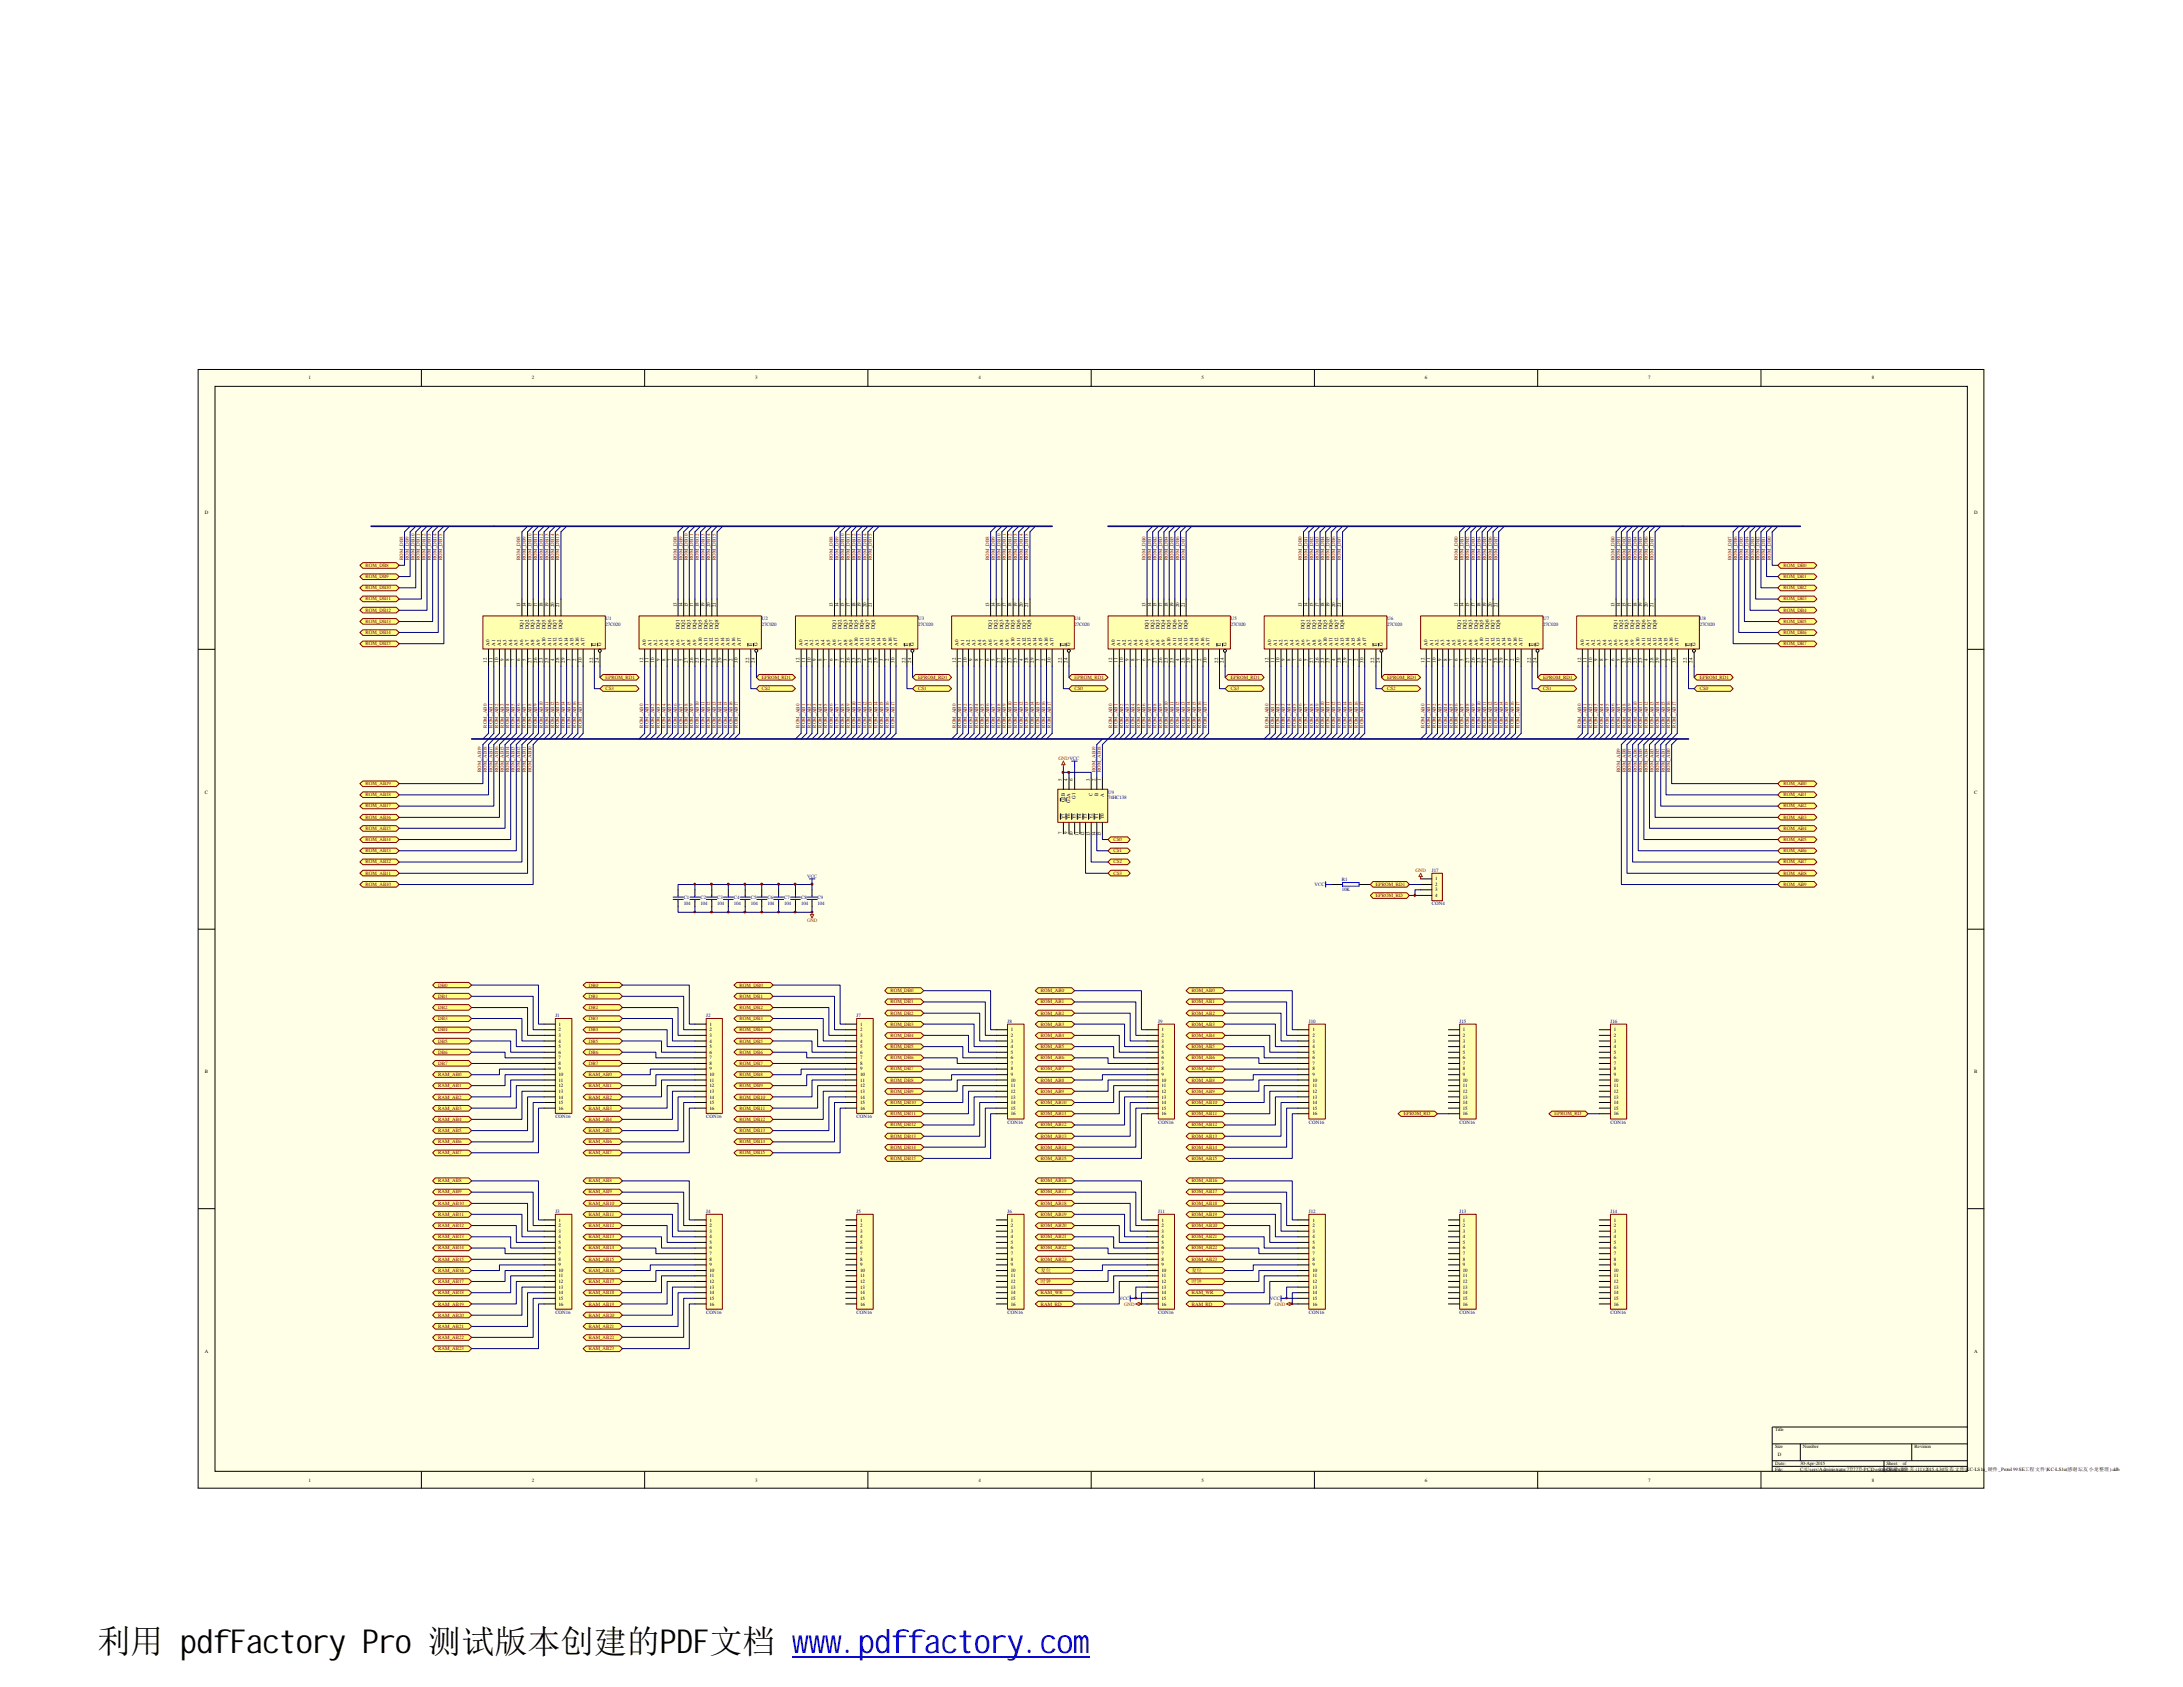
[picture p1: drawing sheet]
<svg xmlns="http://www.w3.org/2000/svg" width="279mm" height="216mm" viewBox="0 0 279 216" stroke-linecap="round" stroke-linejoin="round" font-family="sans-serif">
<defs><g id="words">
<text font-size="4.2" x="12.5" y="211.6">利用 pdfFactory Pro 测试版本创建的PDF文档 www.pdffactory.com</text>
<g font-size=".6">
<text x="39.5" y="48.6">1</text>
<text x="68.1" y="48.6">2</text>
<text x="96.6" y="48.6">3</text>
<text x="125.2" y="48.6">4</text>
<text x="153.8" y="48.6">5</text>
<text x="182.4" y="48.6">6</text>
<text x="210.9" y="48.6">7</text>
<text x="239.6" y="48.6">8</text>
<text x="26.2" y="65.7">D</text>
<text x="252.7" y="65.7">D</text>
<text x="66.6" y="77.7" transform="rotate(-90 66.6 77.7)">13</text>
<text x="67.3" y="77.7" transform="rotate(-90 67.3 77.7)">14</text>
<text x="68" y="77.7" transform="rotate(-90 68 77.7)">15</text>
<text x="68.7" y="77.7" transform="rotate(-90 68.7 77.7)">17</text>
<text x="69.5" y="77.7" transform="rotate(-90 69.5 77.7)">18</text>
<text x="70.2" y="77.7" transform="rotate(-90 70.2 77.7)">19</text>
<text x="70.9" y="77.7" transform="rotate(-90 70.9 77.7)">20</text>
<text x="71.6" y="77.7" transform="rotate(-90 71.6 77.7)">21</text>
<text x="86.6" y="77.7" transform="rotate(-90 86.6 77.7)">13</text>
<text x="87.3" y="77.7" transform="rotate(-90 87.3 77.7)">14</text>
<text x="88.1" y="77.7" transform="rotate(-90 88.1 77.7)">15</text>
<text x="88.7" y="77.7" transform="rotate(-90 88.7 77.7)">17</text>
<text x="89.5" y="77.7" transform="rotate(-90 89.5 77.7)">18</text>
<text x="90.2" y="77.7" transform="rotate(-90 90.2 77.7)">19</text>
<text x="90.9" y="77.7" transform="rotate(-90 90.9 77.7)">20</text>
<text x="91.6" y="77.7" transform="rotate(-90 91.6 77.7)">21</text>
<text x="106.6" y="77.7" transform="rotate(-90 106.6 77.7)">13</text>
<text x="107.3" y="77.7" transform="rotate(-90 107.3 77.7)">14</text>
<text x="108" y="77.7" transform="rotate(-90 108 77.7)">15</text>
<text x="108.8" y="77.7" transform="rotate(-90 108.8 77.7)">17</text>
<text x="109.5" y="77.7" transform="rotate(-90 109.5 77.7)">18</text>
<text x="110.2" y="77.7" transform="rotate(-90 110.2 77.7)">19</text>
<text x="110.9" y="77.7" transform="rotate(-90 110.9 77.7)">20</text>
<text x="111.6" y="77.7" transform="rotate(-90 111.6 77.7)">21</text>
<text x="126.6" y="77.7" transform="rotate(-90 126.6 77.7)">13</text>
<text x="127.3" y="77.7" transform="rotate(-90 127.3 77.7)">14</text>
<text x="128.1" y="77.7" transform="rotate(-90 128.1 77.7)">15</text>
<text x="128.7" y="77.7" transform="rotate(-90 128.7 77.7)">17</text>
<text x="129.5" y="77.7" transform="rotate(-90 129.5 77.7)">18</text>
<text x="130.2" y="77.7" transform="rotate(-90 130.2 77.7)">19</text>
<text x="130.9" y="77.7" transform="rotate(-90 130.9 77.7)">20</text>
<text x="131.6" y="77.7" transform="rotate(-90 131.6 77.7)">21</text>
<text x="146.6" y="77.7" transform="rotate(-90 146.6 77.7)">13</text>
<text x="147.3" y="77.7" transform="rotate(-90 147.3 77.7)">14</text>
<text x="148" y="77.7" transform="rotate(-90 148 77.7)">15</text>
<text x="148.8" y="77.7" transform="rotate(-90 148.8 77.7)">17</text>
<text x="149.5" y="77.7" transform="rotate(-90 149.5 77.7)">18</text>
<text x="150.2" y="77.7" transform="rotate(-90 150.2 77.7)">19</text>
<text x="150.9" y="77.7" transform="rotate(-90 150.9 77.7)">20</text>
<text x="151.6" y="77.7" transform="rotate(-90 151.6 77.7)">21</text>
<text x="166.6" y="77.7" transform="rotate(-90 166.6 77.7)">13</text>
<text x="167.3" y="77.7" transform="rotate(-90 167.3 77.7)">14</text>
<text x="168.1" y="77.7" transform="rotate(-90 168.1 77.7)">15</text>
<text x="168.8" y="77.7" transform="rotate(-90 168.8 77.7)">17</text>
<text x="169.5" y="77.7" transform="rotate(-90 169.5 77.7)">18</text>
<text x="170.2" y="77.7" transform="rotate(-90 170.2 77.7)">19</text>
<text x="170.9" y="77.7" transform="rotate(-90 170.9 77.7)">20</text>
<text x="171.6" y="77.7" transform="rotate(-90 171.6 77.7)">21</text>
<text x="186.6" y="77.7" transform="rotate(-90 186.6 77.7)">13</text>
<text x="187.3" y="77.7" transform="rotate(-90 187.3 77.7)">14</text>
<text x="188" y="77.7" transform="rotate(-90 188 77.7)">15</text>
<text x="188.8" y="77.7" transform="rotate(-90 188.8 77.7)">17</text>
<text x="189.5" y="77.7" transform="rotate(-90 189.5 77.7)">18</text>
<text x="190.2" y="77.7" transform="rotate(-90 190.2 77.7)">19</text>
<text x="190.9" y="77.7" transform="rotate(-90 190.9 77.7)">20</text>
<text x="191.6" y="77.7" transform="rotate(-90 191.6 77.7)">21</text>
<text x="206.6" y="77.7" transform="rotate(-90 206.6 77.7)">13</text>
<text x="207.3" y="77.7" transform="rotate(-90 207.3 77.7)">14</text>
<text x="208.1" y="77.7" transform="rotate(-90 208.1 77.7)">15</text>
<text x="208.8" y="77.7" transform="rotate(-90 208.8 77.7)">17</text>
<text x="209.5" y="77.7" transform="rotate(-90 209.5 77.7)">18</text>
<text x="210.2" y="77.7" transform="rotate(-90 210.2 77.7)">19</text>
<text x="210.9" y="77.7" transform="rotate(-90 210.9 77.7)">20</text>
<text x="211.6" y="77.7" transform="rotate(-90 211.6 77.7)">21</text>
<text x="62.7" y="82.7" transform="rotate(-90 62.7 82.7)">A0</text>
<text x="63.4" y="82.7" transform="rotate(-90 63.4 82.7)">A1</text>
<text x="64.1" y="82.7" transform="rotate(-90 64.1 82.7)">A2</text>
<text x="64.8" y="82.7" transform="rotate(-90 64.8 82.7)">A3</text>
<text x="65.5" y="82.7" transform="rotate(-90 65.5 82.7)">A4</text>
<text x="66.3" y="82.7" transform="rotate(-90 66.3 82.7)">A5</text>
<text x="67" y="82.7" transform="rotate(-90 67 82.7)">A6</text>
<text x="67" y="80.5" transform="rotate(-90 67 80.5)">DQ1</text>
<text x="67.7" y="82.7" transform="rotate(-90 67.7 82.7)">A7</text>
<text x="67.7" y="80.5" transform="rotate(-90 67.7 80.5)">DQ2</text>
<text x="68.4" y="82.7" transform="rotate(-90 68.4 82.7)">A8</text>
<text x="68.4" y="80.5" transform="rotate(-90 68.4 80.5)">DQ3</text>
<text x="69.1" y="82.7" transform="rotate(-90 69.1 82.7)">A9</text>
<text x="69.1" y="80.5" transform="rotate(-90 69.1 80.5)">DQ4</text>
<text x="69.8" y="82.7" transform="rotate(-90 69.8 82.7)">A10</text>
<text x="69.8" y="80.5" transform="rotate(-90 69.8 80.5)">DQ5</text>
<text x="70.5" y="82.7" transform="rotate(-90 70.5 82.7)">A11</text>
<text x="70.5" y="80.5" transform="rotate(-90 70.5 80.5)">DQ6</text>
<text x="71.2" y="82.7" transform="rotate(-90 71.2 82.7)">A12</text>
<text x="71.2" y="80.5" transform="rotate(-90 71.2 80.5)">DQ7</text>
<text x="72" y="82.7" transform="rotate(-90 72 82.7)">A13</text>
<text x="72" y="80.5" transform="rotate(-90 72 80.5)">DQ8</text>
<text x="72.7" y="82.7" transform="rotate(-90 72.7 82.7)">A14</text>
<text x="73.4" y="82.7" transform="rotate(-90 73.4 82.7)">A15</text>
<text x="74.1" y="82.7" transform="rotate(-90 74.1 82.7)">A16</text>
<text x="74.8" y="82.7" transform="rotate(-90 74.8 82.7)">A17</text>
<text x="76.2" y="82.7" transform="rotate(-90 76.2 82.7)">E</text>
<text x="77" y="82.7" transform="rotate(-90 77 82.7)">G</text>
<text x="82.7" y="82.7" transform="rotate(-90 82.7 82.7)">A0</text>
<text x="83.4" y="82.7" transform="rotate(-90 83.4 82.7)">A1</text>
<text x="84.1" y="82.7" transform="rotate(-90 84.1 82.7)">A2</text>
<text x="84.8" y="82.7" transform="rotate(-90 84.8 82.7)">A3</text>
<text x="85.5" y="82.7" transform="rotate(-90 85.5 82.7)">A4</text>
<text x="86.2" y="82.7" transform="rotate(-90 86.2 82.7)">A5</text>
<text x="87" y="82.7" transform="rotate(-90 87 82.7)">A6</text>
<text x="87" y="80.5" transform="rotate(-90 87 80.5)">DQ1</text>
<text x="87.7" y="82.7" transform="rotate(-90 87.7 82.7)">A7</text>
<text x="87.7" y="80.5" transform="rotate(-90 87.7 80.5)">DQ2</text>
<text x="88.4" y="82.7" transform="rotate(-90 88.4 82.7)">A8</text>
<text x="88.4" y="80.5" transform="rotate(-90 88.4 80.5)">DQ3</text>
<text x="89.1" y="82.7" transform="rotate(-90 89.1 82.7)">A9</text>
<text x="89.1" y="80.5" transform="rotate(-90 89.1 80.5)">DQ4</text>
<text x="89.8" y="82.7" transform="rotate(-90 89.8 82.7)">A10</text>
<text x="89.8" y="80.5" transform="rotate(-90 89.8 80.5)">DQ5</text>
<text x="90.6" y="82.7" transform="rotate(-90 90.6 82.7)">A11</text>
<text x="90.6" y="80.5" transform="rotate(-90 90.6 80.5)">DQ6</text>
<text x="91.2" y="82.7" transform="rotate(-90 91.2 82.7)">A12</text>
<text x="91.2" y="80.5" transform="rotate(-90 91.2 80.5)">DQ7</text>
<text x="91.9" y="82.7" transform="rotate(-90 91.9 82.7)">A13</text>
<text x="91.9" y="80.5" transform="rotate(-90 91.9 80.5)">DQ8</text>
<text x="92.7" y="82.7" transform="rotate(-90 92.7 82.7)">A14</text>
<text x="93.4" y="82.7" transform="rotate(-90 93.4 82.7)">A15</text>
<text x="94.1" y="82.7" transform="rotate(-90 94.1 82.7)">A16</text>
<text x="94.8" y="82.7" transform="rotate(-90 94.8 82.7)">A17</text>
<text x="96.3" y="82.7" transform="rotate(-90 96.3 82.7)">E</text>
<text x="96.9" y="82.7" transform="rotate(-90 96.9 82.7)">G</text>
<text x="102.7" y="82.7" transform="rotate(-90 102.7 82.7)">A0</text>
<text x="103.4" y="82.7" transform="rotate(-90 103.4 82.7)">A1</text>
<text x="104.1" y="82.7" transform="rotate(-90 104.1 82.7)">A2</text>
<text x="104.8" y="82.7" transform="rotate(-90 104.8 82.7)">A3</text>
<text x="105.5" y="82.7" transform="rotate(-90 105.5 82.7)">A4</text>
<text x="106.3" y="82.7" transform="rotate(-90 106.3 82.7)">A5</text>
<text x="107" y="82.7" transform="rotate(-90 107 82.7)">A6</text>
<text x="107" y="80.5" transform="rotate(-90 107 80.5)">DQ1</text>
<text x="107.7" y="82.7" transform="rotate(-90 107.7 82.7)">A7</text>
<text x="107.7" y="80.5" transform="rotate(-90 107.7 80.5)">DQ2</text>
<text x="108.4" y="82.7" transform="rotate(-90 108.4 82.7)">A8</text>
<text x="108.4" y="80.5" transform="rotate(-90 108.4 80.5)">DQ3</text>
<text x="109.1" y="82.7" transform="rotate(-90 109.1 82.7)">A9</text>
<text x="109.1" y="80.5" transform="rotate(-90 109.1 80.5)">DQ4</text>
<text x="109.8" y="82.7" transform="rotate(-90 109.8 82.7)">A10</text>
<text x="109.8" y="80.5" transform="rotate(-90 109.8 80.5)">DQ5</text>
<text x="110.5" y="82.7" transform="rotate(-90 110.5 82.7)">A11</text>
<text x="110.5" y="80.5" transform="rotate(-90 110.5 80.5)">DQ6</text>
<text x="111.3" y="82.7" transform="rotate(-90 111.3 82.7)">A12</text>
<text x="111.3" y="80.5" transform="rotate(-90 111.3 80.5)">DQ7</text>
<text x="112" y="82.7" transform="rotate(-90 112 82.7)">A13</text>
<text x="112" y="80.5" transform="rotate(-90 112 80.5)">DQ8</text>
<text x="112.7" y="82.7" transform="rotate(-90 112.7 82.7)">A14</text>
<text x="113.4" y="82.7" transform="rotate(-90 113.4 82.7)">A15</text>
<text x="114.1" y="82.7" transform="rotate(-90 114.1 82.7)">A16</text>
<text x="114.8" y="82.7" transform="rotate(-90 114.8 82.7)">A17</text>
<text x="116.2" y="82.7" transform="rotate(-90 116.2 82.7)">E</text>
<text x="117" y="82.7" transform="rotate(-90 117 82.7)">G</text>
<text x="122.7" y="82.7" transform="rotate(-90 122.7 82.7)">A0</text>
<text x="123.4" y="82.7" transform="rotate(-90 123.4 82.7)">A1</text>
<text x="124.1" y="82.7" transform="rotate(-90 124.1 82.7)">A2</text>
<text x="124.8" y="82.7" transform="rotate(-90 124.8 82.7)">A3</text>
<text x="125.6" y="82.7" transform="rotate(-90 125.6 82.7)">A4</text>
<text x="126.2" y="82.7" transform="rotate(-90 126.2 82.7)">A5</text>
<text x="127" y="82.7" transform="rotate(-90 127 82.7)">A6</text>
<text x="127" y="80.5" transform="rotate(-90 127 80.5)">DQ1</text>
<text x="127.7" y="82.7" transform="rotate(-90 127.7 82.7)">A7</text>
<text x="127.7" y="80.5" transform="rotate(-90 127.7 80.5)">DQ2</text>
<text x="128.4" y="82.7" transform="rotate(-90 128.4 82.7)">A8</text>
<text x="128.4" y="80.5" transform="rotate(-90 128.4 80.5)">DQ3</text>
<text x="129.1" y="82.7" transform="rotate(-90 129.1 82.7)">A9</text>
<text x="129.1" y="80.5" transform="rotate(-90 129.1 80.5)">DQ4</text>
<text x="129.8" y="82.7" transform="rotate(-90 129.8 82.7)">A10</text>
<text x="129.8" y="80.5" transform="rotate(-90 129.8 80.5)">DQ5</text>
<text x="130.6" y="82.7" transform="rotate(-90 130.6 82.7)">A11</text>
<text x="130.6" y="80.5" transform="rotate(-90 130.6 80.5)">DQ6</text>
<text x="131.3" y="82.7" transform="rotate(-90 131.3 82.7)">A12</text>
<text x="131.3" y="80.5" transform="rotate(-90 131.3 80.5)">DQ7</text>
<text x="132" y="82.7" transform="rotate(-90 132 82.7)">A13</text>
<text x="132" y="80.5" transform="rotate(-90 132 80.5)">DQ8</text>
<text x="132.7" y="82.7" transform="rotate(-90 132.7 82.7)">A14</text>
<text x="133.4" y="82.7" transform="rotate(-90 133.4 82.7)">A15</text>
<text x="134.1" y="82.7" transform="rotate(-90 134.1 82.7)">A16</text>
<text x="134.8" y="82.7" transform="rotate(-90 134.8 82.7)">A17</text>
<text x="136.3" y="82.7" transform="rotate(-90 136.3 82.7)">E</text>
<text x="137" y="82.7" transform="rotate(-90 137 82.7)">G</text>
<text x="142.7" y="82.7" transform="rotate(-90 142.7 82.7)">A0</text>
<text x="143.4" y="82.7" transform="rotate(-90 143.4 82.7)">A1</text>
<text x="144.1" y="82.7" transform="rotate(-90 144.1 82.7)">A2</text>
<text x="144.8" y="82.7" transform="rotate(-90 144.8 82.7)">A3</text>
<text x="145.5" y="82.7" transform="rotate(-90 145.5 82.7)">A4</text>
<text x="146.3" y="82.7" transform="rotate(-90 146.3 82.7)">A5</text>
<text x="147" y="82.7" transform="rotate(-90 147 82.7)">A6</text>
<text x="147" y="80.5" transform="rotate(-90 147 80.5)">DQ1</text>
<text x="147.7" y="82.7" transform="rotate(-90 147.7 82.7)">A7</text>
<text x="147.7" y="80.5" transform="rotate(-90 147.7 80.5)">DQ2</text>
<text x="148.4" y="82.7" transform="rotate(-90 148.4 82.7)">A8</text>
<text x="148.4" y="80.5" transform="rotate(-90 148.4 80.5)">DQ3</text>
<text x="149.1" y="82.7" transform="rotate(-90 149.1 82.7)">A9</text>
<text x="149.1" y="80.5" transform="rotate(-90 149.1 80.5)">DQ4</text>
<text x="149.8" y="82.7" transform="rotate(-90 149.8 82.7)">A10</text>
<text x="149.8" y="80.5" transform="rotate(-90 149.8 80.5)">DQ5</text>
<text x="150.5" y="82.7" transform="rotate(-90 150.5 82.7)">A11</text>
<text x="150.5" y="80.5" transform="rotate(-90 150.5 80.5)">DQ6</text>
<text x="151.3" y="82.7" transform="rotate(-90 151.3 82.7)">A12</text>
<text x="151.3" y="80.5" transform="rotate(-90 151.3 80.5)">DQ7</text>
<text x="152" y="82.7" transform="rotate(-90 152 82.7)">A13</text>
<text x="152" y="80.5" transform="rotate(-90 152 80.5)">DQ8</text>
<text x="152.7" y="82.7" transform="rotate(-90 152.7 82.7)">A14</text>
<text x="153.4" y="82.7" transform="rotate(-90 153.4 82.7)">A15</text>
<text x="154.1" y="82.7" transform="rotate(-90 154.1 82.7)">A16</text>
<text x="154.8" y="82.7" transform="rotate(-90 154.8 82.7)">A17</text>
<text x="156.3" y="82.7" transform="rotate(-90 156.3 82.7)">E</text>
<text x="157" y="82.7" transform="rotate(-90 157 82.7)">G</text>
<text x="162.7" y="82.7" transform="rotate(-90 162.7 82.7)">A0</text>
<text x="163.4" y="82.7" transform="rotate(-90 163.4 82.7)">A1</text>
<text x="164.1" y="82.7" transform="rotate(-90 164.1 82.7)">A2</text>
<text x="164.8" y="82.7" transform="rotate(-90 164.8 82.7)">A3</text>
<text x="165.6" y="82.7" transform="rotate(-90 165.6 82.7)">A4</text>
<text x="166.3" y="82.7" transform="rotate(-90 166.3 82.7)">A5</text>
<text x="167" y="82.7" transform="rotate(-90 167 82.7)">A6</text>
<text x="167" y="80.5" transform="rotate(-90 167 80.5)">DQ1</text>
<text x="167.7" y="82.7" transform="rotate(-90 167.7 82.7)">A7</text>
<text x="167.7" y="80.5" transform="rotate(-90 167.7 80.5)">DQ2</text>
<text x="168.4" y="82.7" transform="rotate(-90 168.4 82.7)">A8</text>
<text x="168.4" y="80.5" transform="rotate(-90 168.4 80.5)">DQ3</text>
<text x="169.1" y="82.7" transform="rotate(-90 169.1 82.7)">A9</text>
<text x="169.1" y="80.5" transform="rotate(-90 169.1 80.5)">DQ4</text>
<text x="169.8" y="82.7" transform="rotate(-90 169.8 82.7)">A10</text>
<text x="169.8" y="80.5" transform="rotate(-90 169.8 80.5)">DQ5</text>
<text x="170.6" y="82.7" transform="rotate(-90 170.6 82.7)">A11</text>
<text x="170.6" y="80.5" transform="rotate(-90 170.6 80.5)">DQ6</text>
<text x="171.3" y="82.7" transform="rotate(-90 171.3 82.7)">A12</text>
<text x="171.3" y="80.5" transform="rotate(-90 171.3 80.5)">DQ7</text>
<text x="172" y="82.7" transform="rotate(-90 172 82.7)">A13</text>
<text x="172" y="80.5" transform="rotate(-90 172 80.5)">DQ8</text>
<text x="172.7" y="82.7" transform="rotate(-90 172.7 82.7)">A14</text>
<text x="173.4" y="82.7" transform="rotate(-90 173.4 82.7)">A15</text>
<text x="174.1" y="82.7" transform="rotate(-90 174.1 82.7)">A16</text>
<text x="174.8" y="82.7" transform="rotate(-90 174.8 82.7)">A17</text>
<text x="176.3" y="82.7" transform="rotate(-90 176.3 82.7)">E</text>
<text x="177" y="82.7" transform="rotate(-90 177 82.7)">G</text>
<text x="182.7" y="82.7" transform="rotate(-90 182.7 82.7)">A0</text>
<text x="183.4" y="82.7" transform="rotate(-90 183.4 82.7)">A1</text>
<text x="184.1" y="82.7" transform="rotate(-90 184.1 82.7)">A2</text>
<text x="184.8" y="82.7" transform="rotate(-90 184.8 82.7)">A3</text>
<text x="185.5" y="82.7" transform="rotate(-90 185.5 82.7)">A4</text>
<text x="186.3" y="82.7" transform="rotate(-90 186.3 82.7)">A5</text>
<text x="187" y="82.7" transform="rotate(-90 187 82.7)">A6</text>
<text x="187" y="80.5" transform="rotate(-90 187 80.5)">DQ1</text>
<text x="187.7" y="82.7" transform="rotate(-90 187.7 82.7)">A7</text>
<text x="187.7" y="80.5" transform="rotate(-90 187.7 80.5)">DQ2</text>
<text x="188.4" y="82.7" transform="rotate(-90 188.4 82.7)">A8</text>
<text x="188.4" y="80.5" transform="rotate(-90 188.4 80.5)">DQ3</text>
<text x="189.1" y="82.7" transform="rotate(-90 189.1 82.7)">A9</text>
<text x="189.1" y="80.5" transform="rotate(-90 189.1 80.5)">DQ4</text>
<text x="189.8" y="82.7" transform="rotate(-90 189.8 82.7)">A10</text>
<text x="189.8" y="80.5" transform="rotate(-90 189.8 80.5)">DQ5</text>
<text x="190.5" y="82.7" transform="rotate(-90 190.5 82.7)">A11</text>
<text x="190.5" y="80.5" transform="rotate(-90 190.5 80.5)">DQ6</text>
<text x="191.3" y="82.7" transform="rotate(-90 191.3 82.7)">A12</text>
<text x="191.3" y="80.5" transform="rotate(-90 191.3 80.5)">DQ7</text>
<text x="192" y="82.7" transform="rotate(-90 192 82.7)">A13</text>
<text x="192" y="80.5" transform="rotate(-90 192 80.5)">DQ8</text>
<text x="192.7" y="82.7" transform="rotate(-90 192.7 82.7)">A14</text>
<text x="193.4" y="82.7" transform="rotate(-90 193.4 82.7)">A15</text>
<text x="194.1" y="82.7" transform="rotate(-90 194.1 82.7)">A16</text>
<text x="194.9" y="82.7" transform="rotate(-90 194.9 82.7)">A17</text>
<text x="196.3" y="82.7" transform="rotate(-90 196.3 82.7)">E</text>
<text x="197" y="82.7" transform="rotate(-90 197 82.7)">G</text>
<text x="202.7" y="82.7" transform="rotate(-90 202.7 82.7)">A0</text>
<text x="203.4" y="82.7" transform="rotate(-90 203.4 82.7)">A1</text>
<text x="204.1" y="82.7" transform="rotate(-90 204.1 82.7)">A2</text>
<text x="204.9" y="82.7" transform="rotate(-90 204.9 82.7)">A3</text>
<text x="205.6" y="82.7" transform="rotate(-90 205.6 82.7)">A4</text>
<text x="206.3" y="82.7" transform="rotate(-90 206.3 82.7)">A5</text>
<text x="207" y="82.7" transform="rotate(-90 207 82.7)">A6</text>
<text x="207" y="80.5" transform="rotate(-90 207 80.5)">DQ1</text>
<text x="207.7" y="82.7" transform="rotate(-90 207.7 82.7)">A7</text>
<text x="207.7" y="80.5" transform="rotate(-90 207.7 80.5)">DQ2</text>
<text x="208.4" y="82.7" transform="rotate(-90 208.4 82.7)">A8</text>
<text x="208.4" y="80.5" transform="rotate(-90 208.4 80.5)">DQ3</text>
<text x="209.1" y="82.7" transform="rotate(-90 209.1 82.7)">A9</text>
<text x="209.1" y="80.5" transform="rotate(-90 209.1 80.5)">DQ4</text>
<text x="209.8" y="82.7" transform="rotate(-90 209.8 82.7)">A10</text>
<text x="209.8" y="80.5" transform="rotate(-90 209.8 80.5)">DQ5</text>
<text x="210.6" y="82.7" transform="rotate(-90 210.6 82.7)">A11</text>
<text x="210.6" y="80.5" transform="rotate(-90 210.6 80.5)">DQ6</text>
<text x="211.3" y="82.7" transform="rotate(-90 211.3 82.7)">A12</text>
<text x="211.3" y="80.5" transform="rotate(-90 211.3 80.5)">DQ7</text>
<text x="212" y="82.7" transform="rotate(-90 212 82.7)">A13</text>
<text x="212" y="80.5" transform="rotate(-90 212 80.5)">DQ8</text>
<text x="212.7" y="82.7" transform="rotate(-90 212.7 82.7)">A14</text>
<text x="213.4" y="82.7" transform="rotate(-90 213.4 82.7)">A15</text>
<text x="214.1" y="82.7" transform="rotate(-90 214.1 82.7)">A16</text>
<text x="214.8" y="82.7" transform="rotate(-90 214.8 82.7)">A17</text>
<text x="216.3" y="82.7" transform="rotate(-90 216.3 82.7)">E</text>
<text x="217" y="82.7" transform="rotate(-90 217 82.7)">G</text>
<text x="62.3" y="84.8" transform="rotate(-90 62.3 84.8)">12</text>
<text x="63" y="84.8" transform="rotate(-90 63 84.8)">11</text>
<text x="63.8" y="84.8" transform="rotate(-90 63.8 84.8)">10</text>
<text x="64.5" y="84.5" transform="rotate(-90 64.5 84.5)">9</text>
<text x="65.2" y="84.5" transform="rotate(-90 65.2 84.5)">8</text>
<text x="65.9" y="84.5" transform="rotate(-90 65.9 84.5)">7</text>
<text x="66.6" y="84.5" transform="rotate(-90 66.6 84.5)">6</text>
<text x="67.3" y="84.5" transform="rotate(-90 67.3 84.5)">5</text>
<text x="68" y="84.8" transform="rotate(-90 68 84.8)">27</text>
<text x="68.7" y="84.8" transform="rotate(-90 68.7 84.8)">26</text>
<text x="69.5" y="84.8" transform="rotate(-90 69.5 84.8)">23</text>
<text x="70.2" y="84.8" transform="rotate(-90 70.2 84.8)">25</text>
<text x="70.9" y="84.5" transform="rotate(-90 70.9 84.5)">4</text>
<text x="71.6" y="84.8" transform="rotate(-90 71.6 84.8)">28</text>
<text x="72.3" y="84.8" transform="rotate(-90 72.3 84.8)">29</text>
<text x="73" y="84.5" transform="rotate(-90 73 84.5)">3</text>
<text x="73.7" y="84.5" transform="rotate(-90 73.7 84.5)">2</text>
<text x="74.5" y="84.8" transform="rotate(-90 74.5 84.8)">30</text>
<text x="75.9" y="84.8" transform="rotate(-90 75.9 84.8)">22</text>
<text x="76.6" y="84.8" transform="rotate(-90 76.6 84.8)">24</text>
<text x="82.3" y="84.8" transform="rotate(-90 82.3 84.8)">12</text>
<text x="83" y="84.8" transform="rotate(-90 83 84.8)">11</text>
<text x="83.7" y="84.8" transform="rotate(-90 83.7 84.8)">10</text>
<text x="84.5" y="84.5" transform="rotate(-90 84.5 84.5)">9</text>
<text x="85.2" y="84.5" transform="rotate(-90 85.2 84.5)">8</text>
<text x="85.9" y="84.5" transform="rotate(-90 85.9 84.5)">7</text>
<text x="86.6" y="84.5" transform="rotate(-90 86.6 84.5)">6</text>
<text x="87.3" y="84.5" transform="rotate(-90 87.3 84.5)">5</text>
<text x="88.1" y="84.8" transform="rotate(-90 88.1 84.8)">27</text>
<text x="88.7" y="84.8" transform="rotate(-90 88.7 84.8)">26</text>
<text x="89.5" y="84.8" transform="rotate(-90 89.5 84.8)">23</text>
<text x="90.2" y="84.8" transform="rotate(-90 90.2 84.8)">25</text>
<text x="90.9" y="84.5" transform="rotate(-90 90.9 84.5)">4</text>
<text x="91.6" y="84.8" transform="rotate(-90 91.6 84.8)">28</text>
<text x="92.3" y="84.8" transform="rotate(-90 92.3 84.8)">29</text>
<text x="93" y="84.5" transform="rotate(-90 93 84.5)">3</text>
<text x="93.8" y="84.5" transform="rotate(-90 93.8 84.5)">2</text>
<text x="94.4" y="84.8" transform="rotate(-90 94.4 84.8)">30</text>
<text x="95.9" y="84.8" transform="rotate(-90 95.9 84.8)">22</text>
<text x="96.6" y="84.8" transform="rotate(-90 96.6 84.8)">24</text>
<text x="102.3" y="84.8" transform="rotate(-90 102.3 84.8)">12</text>
<text x="103" y="84.8" transform="rotate(-90 103 84.8)">11</text>
<text x="103.8" y="84.8" transform="rotate(-90 103.8 84.8)">10</text>
<text x="104.5" y="84.5" transform="rotate(-90 104.5 84.5)">9</text>
<text x="105.2" y="84.5" transform="rotate(-90 105.2 84.5)">8</text>
<text x="105.9" y="84.5" transform="rotate(-90 105.9 84.5)">7</text>
<text x="106.6" y="84.5" transform="rotate(-90 106.6 84.5)">6</text>
<text x="107.3" y="84.5" transform="rotate(-90 107.3 84.5)">5</text>
<text x="108" y="84.8" transform="rotate(-90 108 84.8)">27</text>
<text x="108.8" y="84.8" transform="rotate(-90 108.8 84.8)">26</text>
<text x="109.5" y="84.8" transform="rotate(-90 109.5 84.8)">23</text>
<text x="110.2" y="84.8" transform="rotate(-90 110.2 84.8)">25</text>
<text x="110.9" y="84.5" transform="rotate(-90 110.9 84.5)">4</text>
<text x="111.6" y="84.8" transform="rotate(-90 111.6 84.8)">28</text>
<text x="112.3" y="84.8" transform="rotate(-90 112.3 84.8)">29</text>
<text x="113" y="84.5" transform="rotate(-90 113 84.5)">3</text>
<text x="113.7" y="84.5" transform="rotate(-90 113.7 84.5)">2</text>
<text x="114.5" y="84.8" transform="rotate(-90 114.5 84.8)">30</text>
<text x="115.9" y="84.8" transform="rotate(-90 115.9 84.8)">22</text>
<text x="116.6" y="84.8" transform="rotate(-90 116.6 84.8)">24</text>
<text x="122.3" y="84.8" transform="rotate(-90 122.3 84.8)">12</text>
<text x="123" y="84.8" transform="rotate(-90 123 84.8)">11</text>
<text x="123.7" y="84.8" transform="rotate(-90 123.7 84.8)">10</text>
<text x="124.5" y="84.5" transform="rotate(-90 124.5 84.5)">9</text>
<text x="125.2" y="84.5" transform="rotate(-90 125.2 84.5)">8</text>
<text x="125.9" y="84.5" transform="rotate(-90 125.9 84.5)">7</text>
<text x="126.6" y="84.5" transform="rotate(-90 126.6 84.5)">6</text>
<text x="127.3" y="84.5" transform="rotate(-90 127.3 84.5)">5</text>
<text x="128.1" y="84.8" transform="rotate(-90 128.1 84.8)">27</text>
<text x="128.7" y="84.8" transform="rotate(-90 128.7 84.8)">26</text>
<text x="129.5" y="84.8" transform="rotate(-90 129.5 84.8)">23</text>
<text x="130.2" y="84.8" transform="rotate(-90 130.2 84.8)">25</text>
<text x="130.9" y="84.5" transform="rotate(-90 130.9 84.5)">4</text>
<text x="131.6" y="84.8" transform="rotate(-90 131.6 84.8)">28</text>
<text x="132.3" y="84.8" transform="rotate(-90 132.3 84.8)">29</text>
<text x="133.1" y="84.5" transform="rotate(-90 133.1 84.5)">3</text>
<text x="133.8" y="84.5" transform="rotate(-90 133.8 84.5)">2</text>
<text x="134.5" y="84.8" transform="rotate(-90 134.5 84.8)">30</text>
<text x="135.9" y="84.8" transform="rotate(-90 135.9 84.8)">22</text>
<text x="136.6" y="84.8" transform="rotate(-90 136.6 84.8)">24</text>
<text x="142.3" y="84.8" transform="rotate(-90 142.3 84.8)">12</text>
<text x="143" y="84.8" transform="rotate(-90 143 84.8)">11</text>
<text x="143.8" y="84.8" transform="rotate(-90 143.8 84.8)">10</text>
<text x="144.5" y="84.5" transform="rotate(-90 144.5 84.5)">9</text>
<text x="145.2" y="84.5" transform="rotate(-90 145.2 84.5)">8</text>
<text x="145.9" y="84.5" transform="rotate(-90 145.9 84.5)">7</text>
<text x="146.6" y="84.5" transform="rotate(-90 146.6 84.5)">6</text>
<text x="147.3" y="84.5" transform="rotate(-90 147.3 84.5)">5</text>
<text x="148" y="84.8" transform="rotate(-90 148 84.8)">27</text>
<text x="148.8" y="84.8" transform="rotate(-90 148.8 84.8)">26</text>
<text x="149.5" y="84.8" transform="rotate(-90 149.5 84.8)">23</text>
<text x="150.2" y="84.8" transform="rotate(-90 150.2 84.8)">25</text>
<text x="150.9" y="84.5" transform="rotate(-90 150.9 84.5)">4</text>
<text x="151.6" y="84.8" transform="rotate(-90 151.6 84.8)">28</text>
<text x="152.3" y="84.8" transform="rotate(-90 152.3 84.8)">29</text>
<text x="153" y="84.5" transform="rotate(-90 153 84.5)">3</text>
<text x="153.8" y="84.5" transform="rotate(-90 153.8 84.5)">2</text>
<text x="154.5" y="84.8" transform="rotate(-90 154.5 84.8)">30</text>
<text x="155.9" y="84.8" transform="rotate(-90 155.9 84.8)">22</text>
<text x="156.6" y="84.8" transform="rotate(-90 156.6 84.8)">24</text>
<text x="162.3" y="84.8" transform="rotate(-90 162.3 84.8)">12</text>
<text x="163.1" y="84.8" transform="rotate(-90 163.1 84.8)">11</text>
<text x="163.7" y="84.8" transform="rotate(-90 163.7 84.8)">10</text>
<text x="164.5" y="84.5" transform="rotate(-90 164.5 84.5)">9</text>
<text x="165.2" y="84.5" transform="rotate(-90 165.2 84.5)">8</text>
<text x="165.9" y="84.5" transform="rotate(-90 165.9 84.5)">7</text>
<text x="166.6" y="84.5" transform="rotate(-90 166.6 84.5)">6</text>
<text x="167.3" y="84.5" transform="rotate(-90 167.3 84.5)">5</text>
<text x="168.1" y="84.8" transform="rotate(-90 168.1 84.8)">27</text>
<text x="168.8" y="84.8" transform="rotate(-90 168.8 84.8)">26</text>
<text x="169.5" y="84.8" transform="rotate(-90 169.5 84.8)">23</text>
<text x="170.2" y="84.8" transform="rotate(-90 170.2 84.8)">25</text>
<text x="170.9" y="84.5" transform="rotate(-90 170.9 84.5)">4</text>
<text x="171.6" y="84.8" transform="rotate(-90 171.6 84.8)">28</text>
<text x="172.3" y="84.8" transform="rotate(-90 172.3 84.8)">29</text>
<text x="173.1" y="84.5" transform="rotate(-90 173.1 84.5)">3</text>
<text x="173.8" y="84.5" transform="rotate(-90 173.8 84.5)">2</text>
<text x="174.5" y="84.8" transform="rotate(-90 174.5 84.8)">30</text>
<text x="175.9" y="84.8" transform="rotate(-90 175.9 84.8)">22</text>
<text x="176.6" y="84.8" transform="rotate(-90 176.6 84.8)">24</text>
<text x="182.3" y="84.8" transform="rotate(-90 182.3 84.8)">12</text>
<text x="183" y="84.8" transform="rotate(-90 183 84.8)">11</text>
<text x="183.8" y="84.8" transform="rotate(-90 183.8 84.8)">10</text>
<text x="184.5" y="84.5" transform="rotate(-90 184.5 84.5)">9</text>
<text x="185.2" y="84.5" transform="rotate(-90 185.2 84.5)">8</text>
<text x="185.9" y="84.5" transform="rotate(-90 185.9 84.5)">7</text>
<text x="186.6" y="84.5" transform="rotate(-90 186.6 84.5)">6</text>
<text x="187.3" y="84.5" transform="rotate(-90 187.3 84.5)">5</text>
<text x="188" y="84.8" transform="rotate(-90 188 84.8)">27</text>
<text x="188.8" y="84.8" transform="rotate(-90 188.8 84.8)">26</text>
<text x="189.5" y="84.8" transform="rotate(-90 189.5 84.8)">23</text>
<text x="190.2" y="84.8" transform="rotate(-90 190.2 84.8)">25</text>
<text x="190.9" y="84.5" transform="rotate(-90 190.9 84.5)">4</text>
<text x="191.6" y="84.8" transform="rotate(-90 191.6 84.8)">28</text>
<text x="192.4" y="84.8" transform="rotate(-90 192.4 84.8)">29</text>
<text x="193" y="84.5" transform="rotate(-90 193 84.5)">3</text>
<text x="193.8" y="84.5" transform="rotate(-90 193.8 84.5)">2</text>
<text x="194.5" y="84.8" transform="rotate(-90 194.5 84.8)">30</text>
<text x="195.9" y="84.8" transform="rotate(-90 195.9 84.8)">22</text>
<text x="196.6" y="84.8" transform="rotate(-90 196.6 84.8)">24</text>
<text x="202.4" y="84.8" transform="rotate(-90 202.4 84.8)">12</text>
<text x="203.1" y="84.8" transform="rotate(-90 203.1 84.8)">11</text>
<text x="203.8" y="84.8" transform="rotate(-90 203.8 84.8)">10</text>
<text x="204.5" y="84.5" transform="rotate(-90 204.5 84.5)">9</text>
<text x="205.2" y="84.5" transform="rotate(-90 205.2 84.5)">8</text>
<text x="205.9" y="84.5" transform="rotate(-90 205.9 84.5)">7</text>
<text x="206.6" y="84.5" transform="rotate(-90 206.6 84.5)">6</text>
<text x="207.3" y="84.5" transform="rotate(-90 207.3 84.5)">5</text>
<text x="208.1" y="84.8" transform="rotate(-90 208.1 84.8)">27</text>
<text x="208.8" y="84.8" transform="rotate(-90 208.8 84.8)">26</text>
<text x="209.5" y="84.8" transform="rotate(-90 209.5 84.8)">23</text>
<text x="210.2" y="84.8" transform="rotate(-90 210.2 84.8)">25</text>
<text x="210.9" y="84.5" transform="rotate(-90 210.9 84.5)">4</text>
<text x="211.6" y="84.8" transform="rotate(-90 211.6 84.8)">28</text>
<text x="212.3" y="84.8" transform="rotate(-90 212.3 84.8)">29</text>
<text x="213.1" y="84.5" transform="rotate(-90 213.1 84.5)">3</text>
<text x="213.8" y="84.5" transform="rotate(-90 213.8 84.5)">2</text>
<text x="214.5" y="84.8" transform="rotate(-90 214.5 84.8)">30</text>
<text x="215.9" y="84.8" transform="rotate(-90 215.9 84.8)">22</text>
<text x="216.6" y="84.8" transform="rotate(-90 216.6 84.8)">24</text>
<text x="26.2" y="101.6">C</text>
<text x="135.9" y="99.9" transform="rotate(-90 135.9 99.9)">5</text>
<text x="136.6" y="99.9" transform="rotate(-90 136.6 99.9)">4</text>
<text x="137.3" y="99.9" transform="rotate(-90 137.3 99.9)">6</text>
<text x="139.5" y="99.9" transform="rotate(-90 139.5 99.9)">3</text>
<text x="139.8" y="101.9" transform="rotate(-90 139.8 101.9)">C</text>
<text x="140.2" y="99.9" transform="rotate(-90 140.2 99.9)">2</text>
<text x="140.5" y="101.9" transform="rotate(-90 140.5 101.9)">B</text>
<text x="140.9" y="99.9" transform="rotate(-90 140.9 99.9)">1</text>
<text x="141.3" y="101.9" transform="rotate(-90 141.3 101.9)">A</text>
<text x="252.7" y="101.6">C</text>
<text x="135.9" y="106.7" transform="rotate(-90 135.9 106.7)">7</text>
<text x="136.3" y="104.9" transform="rotate(-90 136.3 104.9)">Y7</text>
<text x="136.3" y="102.7" transform="rotate(-90 136.3 102.7)">G2B</text>
<text x="136.6" y="106.7" transform="rotate(-90 136.6 106.7)">9</text>
<text x="137" y="104.9" transform="rotate(-90 137 104.9)">Y6</text>
<text x="137" y="102.7" transform="rotate(-90 137 102.7)">G2A</text>
<text x="137.3" y="107" transform="rotate(-90 137.3 107)">10</text>
<text x="137.7" y="104.9" transform="rotate(-90 137.7 104.9)">Y5</text>
<text x="137.7" y="102.2" transform="rotate(-90 137.7 102.2)">G1</text>
<text x="138" y="107" transform="rotate(-90 138 107)">11</text>
<text x="138.4" y="104.9" transform="rotate(-90 138.4 104.9)">Y4</text>
<text x="138.8" y="107" transform="rotate(-90 138.8 107)">12</text>
<text x="139.1" y="104.9" transform="rotate(-90 139.1 104.9)">Y3</text>
<text x="139.5" y="107" transform="rotate(-90 139.5 107)">13</text>
<text x="139.8" y="104.9" transform="rotate(-90 139.8 104.9)">Y2</text>
<text x="140.2" y="107" transform="rotate(-90 140.2 107)">14</text>
<text x="140.5" y="104.9" transform="rotate(-90 140.5 104.9)">Y1</text>
<text x="140.9" y="107" transform="rotate(-90 140.9 107)">15</text>
<text x="141.3" y="104.9" transform="rotate(-90 141.3 104.9)">Y0</text>
<text x="183.7" y="112.6">1</text>
<text x="183.7" y="113.4">2</text>
<text x="183.7" y="114.1">3</text>
<text x="183.7" y="114.8">4</text>
<text x="71.5" y="131.3">1</text>
<text x="71.5" y="132">2</text>
<text x="90.8" y="131.3">1</text>
<text x="90.8" y="132">2</text>
<text x="110.1" y="131.3">1</text>
<text x="110.1" y="132">2</text>
<text x="129.4" y="132">1</text>
<text x="148.7" y="132">1</text>
<text x="168" y="132">1</text>
<text x="187.2" y="132">1</text>
<text x="206.5" y="132">1</text>
<text x="26.2" y="137.4">B</text>
<text x="71.5" y="132.7">3</text>
<text x="71.5" y="133.4">4</text>
<text x="71.5" y="134.2">5</text>
<text x="71.5" y="134.8">6</text>
<text x="71.5" y="135.6">7</text>
<text x="71.5" y="136.3">8</text>
<text x="71.5" y="137">9</text>
<text x="71.5" y="137.7">10</text>
<text x="90.8" y="132.7">3</text>
<text x="90.8" y="133.4">4</text>
<text x="90.8" y="134.2">5</text>
<text x="90.8" y="134.8">6</text>
<text x="90.8" y="135.6">7</text>
<text x="90.8" y="136.3">8</text>
<text x="90.8" y="137">9</text>
<text x="90.8" y="137.7">10</text>
<text x="110.1" y="132.7">3</text>
<text x="110.1" y="133.4">4</text>
<text x="110.1" y="134.2">5</text>
<text x="110.1" y="134.8">6</text>
<text x="110.1" y="135.6">7</text>
<text x="110.1" y="136.3">8</text>
<text x="110.1" y="137">9</text>
<text x="110.1" y="137.7">10</text>
<text x="129.4" y="132.7">2</text>
<text x="129.4" y="133.4">3</text>
<text x="129.4" y="134.2">4</text>
<text x="129.4" y="134.8">5</text>
<text x="129.4" y="135.6">6</text>
<text x="129.4" y="136.3">7</text>
<text x="129.4" y="137">8</text>
<text x="129.4" y="137.7">9</text>
<text x="148.7" y="132.7">2</text>
<text x="148.7" y="133.4">3</text>
<text x="148.7" y="134.2">4</text>
<text x="148.7" y="134.8">5</text>
<text x="148.7" y="135.6">6</text>
<text x="148.7" y="136.3">7</text>
<text x="148.7" y="137">8</text>
<text x="148.7" y="137.7">9</text>
<text x="168" y="132.7">2</text>
<text x="168" y="133.4">3</text>
<text x="168" y="134.2">4</text>
<text x="168" y="134.8">5</text>
<text x="168" y="135.6">6</text>
<text x="168" y="136.3">7</text>
<text x="168" y="137">8</text>
<text x="168" y="137.7">9</text>
<text x="187.2" y="132.7">2</text>
<text x="187.2" y="133.4">3</text>
<text x="187.2" y="134.2">4</text>
<text x="187.2" y="134.8">5</text>
<text x="187.2" y="135.6">6</text>
<text x="187.2" y="136.3">7</text>
<text x="187.2" y="137">8</text>
<text x="187.2" y="137.7">9</text>
<text x="206.5" y="132.7">2</text>
<text x="206.5" y="133.4">3</text>
<text x="206.5" y="134.2">4</text>
<text x="206.5" y="134.8">5</text>
<text x="206.5" y="135.6">6</text>
<text x="206.5" y="136.3">7</text>
<text x="206.5" y="137">8</text>
<text x="206.5" y="137.7">9</text>
<text x="252.7" y="137.4">B</text>
<text x="71.5" y="138.4">11</text>
<text x="71.5" y="139.1">12</text>
<text x="71.5" y="139.9">13</text>
<text x="71.5" y="140.6">14</text>
<text x="71.5" y="141.3">15</text>
<text x="71.5" y="142">16</text>
<text x="90.8" y="138.4">11</text>
<text x="90.8" y="139.1">12</text>
<text x="90.8" y="139.9">13</text>
<text x="90.8" y="140.6">14</text>
<text x="90.8" y="141.3">15</text>
<text x="90.8" y="142">16</text>
<text x="110.1" y="138.4">11</text>
<text x="110.1" y="139.1">12</text>
<text x="110.1" y="139.9">13</text>
<text x="110.1" y="140.6">14</text>
<text x="110.1" y="141.3">15</text>
<text x="110.1" y="142">16</text>
<text x="129.4" y="138.4">10</text>
<text x="129.4" y="139.1">11</text>
<text x="129.4" y="139.9">12</text>
<text x="129.4" y="140.6">13</text>
<text x="129.4" y="141.3">14</text>
<text x="129.4" y="142">15</text>
<text x="129.4" y="142.7">16</text>
<text x="148.7" y="138.4">10</text>
<text x="148.7" y="139.1">11</text>
<text x="148.7" y="139.9">12</text>
<text x="148.7" y="140.6">13</text>
<text x="148.7" y="141.3">14</text>
<text x="148.7" y="142">15</text>
<text x="148.7" y="142.7">16</text>
<text x="168" y="138.4">10</text>
<text x="168" y="139.1">11</text>
<text x="168" y="139.9">12</text>
<text x="168" y="140.6">13</text>
<text x="168" y="141.3">14</text>
<text x="168" y="142">15</text>
<text x="168" y="142.7">16</text>
<text x="187.2" y="138.4">10</text>
<text x="187.2" y="139.1">11</text>
<text x="187.2" y="139.9">12</text>
<text x="187.2" y="140.6">13</text>
<text x="187.2" y="141.3">14</text>
<text x="187.2" y="142">15</text>
<text x="187.2" y="142.7">16</text>
<text x="206.5" y="138.4">10</text>
<text x="206.5" y="139.1">11</text>
<text x="206.5" y="139.9">12</text>
<text x="206.5" y="140.6">13</text>
<text x="206.5" y="141.3">14</text>
<text x="206.5" y="142">15</text>
<text x="206.5" y="142.7">16</text>
<text x="71.5" y="156.3">1</text>
<text x="71.5" y="157.1">2</text>
<text x="71.5" y="157.8">3</text>
<text x="71.5" y="158.5">4</text>
<text x="71.5" y="159.2">5</text>
<text x="71.5" y="159.9">6</text>
<text x="71.5" y="160.6">7</text>
<text x="71.5" y="161.3">8</text>
<text x="90.8" y="156.3">1</text>
<text x="90.8" y="157.1">2</text>
<text x="90.8" y="157.8">3</text>
<text x="90.8" y="158.5">4</text>
<text x="90.8" y="159.2">5</text>
<text x="90.8" y="159.9">6</text>
<text x="90.8" y="160.6">7</text>
<text x="90.8" y="161.3">8</text>
<text x="110.1" y="156.3">1</text>
<text x="110.1" y="157.1">2</text>
<text x="110.1" y="157.8">3</text>
<text x="110.1" y="158.5">4</text>
<text x="110.1" y="159.2">5</text>
<text x="110.1" y="159.9">6</text>
<text x="110.1" y="160.6">7</text>
<text x="110.1" y="161.3">8</text>
<text x="129.4" y="156.3">1</text>
<text x="129.4" y="157.1">2</text>
<text x="129.4" y="157.8">3</text>
<text x="129.4" y="158.5">4</text>
<text x="129.4" y="159.2">5</text>
<text x="129.4" y="159.9">6</text>
<text x="129.4" y="160.6">7</text>
<text x="129.4" y="161.3">8</text>
<text x="148.7" y="156.3">1</text>
<text x="148.7" y="157.1">2</text>
<text x="148.7" y="157.8">3</text>
<text x="148.7" y="158.5">4</text>
<text x="148.7" y="159.2">5</text>
<text x="148.7" y="159.9">6</text>
<text x="148.7" y="160.6">7</text>
<text x="148.7" y="161.3">8</text>
<text x="168" y="156.3">1</text>
<text x="168" y="157.1">2</text>
<text x="168" y="157.8">3</text>
<text x="168" y="158.5">4</text>
<text x="168" y="159.2">5</text>
<text x="168" y="159.9">6</text>
<text x="168" y="160.6">7</text>
<text x="168" y="161.3">8</text>
<text x="187.2" y="156.3">1</text>
<text x="187.2" y="157.1">2</text>
<text x="187.2" y="157.8">3</text>
<text x="187.2" y="158.5">4</text>
<text x="187.2" y="159.2">5</text>
<text x="187.2" y="159.9">6</text>
<text x="187.2" y="160.6">7</text>
<text x="187.2" y="161.3">8</text>
<text x="206.5" y="156.3">1</text>
<text x="206.5" y="157.1">2</text>
<text x="206.5" y="157.8">3</text>
<text x="206.5" y="158.5">4</text>
<text x="206.5" y="159.2">5</text>
<text x="206.5" y="159.9">6</text>
<text x="206.5" y="160.6">7</text>
<text x="206.5" y="161.3">8</text>
<text x="71.5" y="162.1">9</text>
<text x="71.5" y="162.8">10</text>
<text x="71.5" y="163.5">11</text>
<text x="71.5" y="164.2">12</text>
<text x="71.5" y="164.9">13</text>
<text x="71.5" y="165.7">14</text>
<text x="71.5" y="166.4">15</text>
<text x="71.5" y="167.1">16</text>
<text x="90.8" y="162.1">9</text>
<text x="90.8" y="162.8">10</text>
<text x="90.8" y="163.5">11</text>
<text x="90.8" y="164.2">12</text>
<text x="90.8" y="164.9">13</text>
<text x="90.8" y="165.7">14</text>
<text x="90.8" y="166.4">15</text>
<text x="90.8" y="167.1">16</text>
<text x="110.1" y="162.1">9</text>
<text x="110.1" y="162.8">10</text>
<text x="110.1" y="163.5">11</text>
<text x="110.1" y="164.2">12</text>
<text x="110.1" y="164.9">13</text>
<text x="110.1" y="165.7">14</text>
<text x="110.1" y="166.4">15</text>
<text x="110.1" y="167.1">16</text>
<text x="129.4" y="162.1">9</text>
<text x="129.4" y="162.8">10</text>
<text x="129.4" y="163.5">11</text>
<text x="129.4" y="164.2">12</text>
<text x="129.4" y="164.9">13</text>
<text x="129.4" y="165.7">14</text>
<text x="129.4" y="166.4">15</text>
<text x="129.4" y="167.1">16</text>
<text x="148.7" y="162.1">9</text>
<text x="148.7" y="162.8">10</text>
<text x="148.7" y="163.5">11</text>
<text x="148.7" y="164.2">12</text>
<text x="148.7" y="164.9">13</text>
<text x="148.7" y="165.7">14</text>
<text x="148.7" y="166.4">15</text>
<text x="148.7" y="167.1">16</text>
<text x="168" y="162.1">9</text>
<text x="168" y="162.8">10</text>
<text x="168" y="163.5">11</text>
<text x="168" y="164.2">12</text>
<text x="168" y="164.9">13</text>
<text x="168" y="165.7">14</text>
<text x="168" y="166.4">15</text>
<text x="168" y="167.1">16</text>
<text x="187.2" y="162.1">9</text>
<text x="187.2" y="162.8">10</text>
<text x="187.2" y="163.5">11</text>
<text x="187.2" y="164.2">12</text>
<text x="187.2" y="164.9">13</text>
<text x="187.2" y="165.7">14</text>
<text x="187.2" y="166.4">15</text>
<text x="187.2" y="167.1">16</text>
<text x="206.5" y="162.1">9</text>
<text x="206.5" y="162.8">10</text>
<text x="206.5" y="163.5">11</text>
<text x="206.5" y="164.2">12</text>
<text x="206.5" y="164.9">13</text>
<text x="206.5" y="165.7">14</text>
<text x="206.5" y="166.4">15</text>
<text x="206.5" y="167.1">16</text>
<text x="26.2" y="173.1">A</text>
<text x="252.7" y="173.1">A</text>
<text x="227.2" y="183.2">Title</text>
<text x="227.2" y="185.3">Size</text>
<text x="230.8" y="185.3">Number</text>
<text x="245" y="185.3">Revision</text>
<text x="39.5" y="189.6">1</text>
<text x="68.1" y="189.6">2</text>
<text x="96.6" y="189.6">3</text>
<text x="125.2" y="189.6">4</text>
<text x="153.8" y="189.6">5</text>
<text x="182.4" y="189.6">6</text>
<text x="210.9" y="189.6">7</text>
<text x="227.2" y="187.5">Date:</text>
<text x="227.2" y="188.2">File:</text>
<text x="227.5" y="186.4">D</text>
<text x="230.4" y="187.5">30-Apr-2015</text>
<text x="230.4" y="188.2">C:\Users\Administrator.7777777-PC\Desktop\D新建文件夹 (11)\2015.4.30发布文件\KC-LS1u_硬件_Protel 99SE工程文件\KC-LS1u(感谢坛友小龙整理).ddb</text>
<text x="239.6" y="189.6">8</text>
<text x="241.5" y="187.5">Sheet</text>
<text x="241.9" y="188.2">rawn By:</text>
<text x="243.5" y="187.5">of</text>
</g>
<g font-size=".6" fill="#800000">
<text x="51.6" y="71.7" transform="rotate(-90 51.6 71.7)">ROM_DB8</text>
<text x="52.3" y="71.7" transform="rotate(-90 52.3 71.7)">ROM_DB9</text>
<text x="53" y="71.7" transform="rotate(-90 53 71.7)">ROM_DB10</text>
<text x="53.7" y="71.7" transform="rotate(-90 53.7 71.7)">ROM_DB11</text>
<text x="54.4" y="71.7" transform="rotate(-90 54.4 71.7)">ROM_DB12</text>
<text x="55.2" y="71.7" transform="rotate(-90 55.2 71.7)">ROM_DB13</text>
<text x="55.9" y="71.7" transform="rotate(-90 55.9 71.7)">ROM_DB14</text>
<text x="56.6" y="71.7" transform="rotate(-90 56.6 71.7)">ROM_DB15</text>
<text x="66.6" y="71.7" transform="rotate(-90 66.6 71.7)">ROM_DB8</text>
<text x="67.3" y="71.7" transform="rotate(-90 67.3 71.7)">ROM_DB9</text>
<text x="68" y="71.7" transform="rotate(-90 68 71.7)">ROM_DB10</text>
<text x="68.7" y="71.7" transform="rotate(-90 68.7 71.7)">ROM_DB11</text>
<text x="69.5" y="71.7" transform="rotate(-90 69.5 71.7)">ROM_DB12</text>
<text x="70.2" y="71.7" transform="rotate(-90 70.2 71.7)">ROM_DB13</text>
<text x="70.9" y="71.7" transform="rotate(-90 70.9 71.7)">ROM_DB14</text>
<text x="71.6" y="71.7" transform="rotate(-90 71.6 71.7)">ROM_DB15</text>
<text x="86.6" y="71.7" transform="rotate(-90 86.6 71.7)">ROM_DB8</text>
<text x="87.3" y="71.7" transform="rotate(-90 87.3 71.7)">ROM_DB9</text>
<text x="88.1" y="71.7" transform="rotate(-90 88.1 71.7)">ROM_DB10</text>
<text x="88.7" y="71.7" transform="rotate(-90 88.7 71.7)">ROM_DB11</text>
<text x="89.5" y="71.7" transform="rotate(-90 89.5 71.7)">ROM_DB12</text>
<text x="90.2" y="71.7" transform="rotate(-90 90.2 71.7)">ROM_DB13</text>
<text x="90.9" y="71.7" transform="rotate(-90 90.9 71.7)">ROM_DB14</text>
<text x="91.6" y="71.7" transform="rotate(-90 91.6 71.7)">ROM_DB15</text>
<text x="106.6" y="71.7" transform="rotate(-90 106.6 71.7)">ROM_DB8</text>
<text x="107.3" y="71.7" transform="rotate(-90 107.3 71.7)">ROM_DB9</text>
<text x="108" y="71.7" transform="rotate(-90 108 71.7)">ROM_DB10</text>
<text x="108.8" y="71.7" transform="rotate(-90 108.8 71.7)">ROM_DB11</text>
<text x="109.5" y="71.7" transform="rotate(-90 109.5 71.7)">ROM_DB12</text>
<text x="110.2" y="71.7" transform="rotate(-90 110.2 71.7)">ROM_DB13</text>
<text x="110.9" y="71.7" transform="rotate(-90 110.9 71.7)">ROM_DB14</text>
<text x="111.6" y="71.7" transform="rotate(-90 111.6 71.7)">ROM_DB15</text>
<text x="126.6" y="71.7" transform="rotate(-90 126.6 71.7)">ROM_DB8</text>
<text x="127.3" y="71.7" transform="rotate(-90 127.3 71.7)">ROM_DB9</text>
<text x="128.1" y="71.7" transform="rotate(-90 128.1 71.7)">ROM_DB10</text>
<text x="128.7" y="71.7" transform="rotate(-90 128.7 71.7)">ROM_DB11</text>
<text x="129.5" y="71.7" transform="rotate(-90 129.5 71.7)">ROM_DB12</text>
<text x="130.2" y="71.7" transform="rotate(-90 130.2 71.7)">ROM_DB13</text>
<text x="130.9" y="71.7" transform="rotate(-90 130.9 71.7)">ROM_DB14</text>
<text x="131.6" y="71.7" transform="rotate(-90 131.6 71.7)">ROM_DB15</text>
<text x="146.6" y="71.7" transform="rotate(-90 146.6 71.7)">ROM_DB0</text>
<text x="147.3" y="71.7" transform="rotate(-90 147.3 71.7)">ROM_DB1</text>
<text x="148" y="71.7" transform="rotate(-90 148 71.7)">ROM_DB2</text>
<text x="148.8" y="71.7" transform="rotate(-90 148.8 71.7)">ROM_DB3</text>
<text x="149.5" y="71.7" transform="rotate(-90 149.5 71.7)">ROM_DB4</text>
<text x="150.2" y="71.7" transform="rotate(-90 150.2 71.7)">ROM_DB5</text>
<text x="150.9" y="71.7" transform="rotate(-90 150.9 71.7)">ROM_DB6</text>
<text x="151.6" y="71.7" transform="rotate(-90 151.6 71.7)">ROM_DB7</text>
<text x="166.6" y="71.7" transform="rotate(-90 166.6 71.7)">ROM_DB0</text>
<text x="167.3" y="71.7" transform="rotate(-90 167.3 71.7)">ROM_DB1</text>
<text x="168.1" y="71.7" transform="rotate(-90 168.1 71.7)">ROM_DB2</text>
<text x="168.8" y="71.7" transform="rotate(-90 168.8 71.7)">ROM_DB3</text>
<text x="169.5" y="71.7" transform="rotate(-90 169.5 71.7)">ROM_DB4</text>
<text x="170.2" y="71.7" transform="rotate(-90 170.2 71.7)">ROM_DB5</text>
<text x="170.9" y="71.7" transform="rotate(-90 170.9 71.7)">ROM_DB6</text>
<text x="171.6" y="71.7" transform="rotate(-90 171.6 71.7)">ROM_DB7</text>
<text x="186.6" y="71.7" transform="rotate(-90 186.6 71.7)">ROM_DB0</text>
<text x="187.3" y="71.7" transform="rotate(-90 187.3 71.7)">ROM_DB1</text>
<text x="188" y="71.7" transform="rotate(-90 188 71.7)">ROM_DB2</text>
<text x="188.8" y="71.7" transform="rotate(-90 188.8 71.7)">ROM_DB3</text>
<text x="189.5" y="71.7" transform="rotate(-90 189.5 71.7)">ROM_DB4</text>
<text x="190.2" y="71.7" transform="rotate(-90 190.2 71.7)">ROM_DB5</text>
<text x="190.9" y="71.7" transform="rotate(-90 190.9 71.7)">ROM_DB6</text>
<text x="191.6" y="71.7" transform="rotate(-90 191.6 71.7)">ROM_DB7</text>
<text x="206.6" y="71.7" transform="rotate(-90 206.6 71.7)">ROM_DB0</text>
<text x="207.3" y="71.7" transform="rotate(-90 207.3 71.7)">ROM_DB1</text>
<text x="208.1" y="71.7" transform="rotate(-90 208.1 71.7)">ROM_DB2</text>
<text x="208.8" y="71.7" transform="rotate(-90 208.8 71.7)">ROM_DB3</text>
<text x="209.5" y="71.7" transform="rotate(-90 209.5 71.7)">ROM_DB4</text>
<text x="210.2" y="71.7" transform="rotate(-90 210.2 71.7)">ROM_DB5</text>
<text x="210.9" y="71.7" transform="rotate(-90 210.9 71.7)">ROM_DB6</text>
<text x="211.6" y="71.7" transform="rotate(-90 211.6 71.7)">ROM_DB7</text>
<text x="221.6" y="71.7" transform="rotate(-90 221.6 71.7)">ROM_DB7</text>
<text x="222.3" y="71.7" transform="rotate(-90 222.3 71.7)">ROM_DB6</text>
<text x="223.1" y="71.7" transform="rotate(-90 223.1 71.7)">ROM_DB5</text>
<text x="223.8" y="71.7" transform="rotate(-90 223.8 71.7)">ROM_DB4</text>
<text x="224.5" y="71.7" transform="rotate(-90 224.5 71.7)">ROM_DB3</text>
<text x="225.2" y="71.7" transform="rotate(-90 225.2 71.7)">ROM_DB2</text>
<text x="225.9" y="71.7" transform="rotate(-90 225.9 71.7)">ROM_DB1</text>
<text x="226.7" y="71.7" transform="rotate(-90 226.7 71.7)">ROM_DB0</text>
<text x="46.8" y="72.6">ROM_DB8</text>
<text x="46.8" y="74">ROM_DB9</text>
<text x="46.8" y="75.4">ROM_DB10</text>
<text x="46.8" y="76.8">ROM_DB11</text>
<text x="228.3" y="72.6">ROM_DB0</text>
<text x="228.3" y="74">ROM_DB1</text>
<text x="228.3" y="75.4">ROM_DB2</text>
<text x="228.3" y="76.8">ROM_DB3</text>
<text x="46.8" y="78.3">ROM_DB12</text>
<text x="46.8" y="79.7">ROM_DB13</text>
<text x="46.8" y="81.2">ROM_DB14</text>
<text x="46.8" y="82.6">ROM_DB15</text>
<text x="228.3" y="78.3">ROM_DB4</text>
<text x="228.3" y="79.7">ROM_DB5</text>
<text x="228.3" y="81.2">ROM_DB6</text>
<text x="228.3" y="82.6">ROM_DB7</text>
<text x="77.5" y="86.9">EPROM_RD1</text>
<text x="77.5" y="88.3">CS3</text>
<text x="97.5" y="86.9">EPROM_RD1</text>
<text x="97.5" y="88.3">CS2</text>
<text x="117.5" y="86.9">EPROM_RD1</text>
<text x="117.5" y="88.3">CS1</text>
<text x="137.5" y="86.9">EPROM_RD1</text>
<text x="137.5" y="88.3">CS0</text>
<text x="157.5" y="86.9">EPROM_RD1</text>
<text x="157.5" y="88.3">CS3</text>
<text x="177.5" y="86.9">EPROM_RD1</text>
<text x="177.5" y="88.3">CS2</text>
<text x="197.5" y="86.9">EPROM_RD1</text>
<text x="197.5" y="88.3">CS1</text>
<text x="217.6" y="86.9">EPROM_RD1</text>
<text x="217.6" y="88.3">CS0</text>
<text x="62.3" y="93.1" transform="rotate(-90 62.3 93.1)">ROM_AB0</text>
<text x="63" y="93.1" transform="rotate(-90 63 93.1)">ROM_AB1</text>
<text x="63.8" y="93.1" transform="rotate(-90 63.8 93.1)">ROM_AB2</text>
<text x="64.5" y="93.1" transform="rotate(-90 64.5 93.1)">ROM_AB3</text>
<text x="65.2" y="93.1" transform="rotate(-90 65.2 93.1)">ROM_AB4</text>
<text x="65.9" y="93.1" transform="rotate(-90 65.9 93.1)">ROM_AB5</text>
<text x="66.6" y="93.1" transform="rotate(-90 66.6 93.1)">ROM_AB6</text>
<text x="67.3" y="93.1" transform="rotate(-90 67.3 93.1)">ROM_AB7</text>
<text x="68" y="93.1" transform="rotate(-90 68 93.1)">ROM_AB8</text>
<text x="68.7" y="93.1" transform="rotate(-90 68.7 93.1)">ROM_AB9</text>
<text x="69.5" y="93.1" transform="rotate(-90 69.5 93.1)">ROM_AB10</text>
<text x="70.2" y="93.1" transform="rotate(-90 70.2 93.1)">ROM_AB11</text>
<text x="70.9" y="93.1" transform="rotate(-90 70.9 93.1)">ROM_AB12</text>
<text x="71.6" y="93.1" transform="rotate(-90 71.6 93.1)">ROM_AB13</text>
<text x="72.3" y="93.1" transform="rotate(-90 72.3 93.1)">ROM_AB14</text>
<text x="73" y="93.1" transform="rotate(-90 73 93.1)">ROM_AB15</text>
<text x="73.7" y="93.1" transform="rotate(-90 73.7 93.1)">ROM_AB16</text>
<text x="74.5" y="93.1" transform="rotate(-90 74.5 93.1)">ROM_AB17</text>
<text x="82.3" y="93.1" transform="rotate(-90 82.3 93.1)">ROM_AB0</text>
<text x="83" y="93.1" transform="rotate(-90 83 93.1)">ROM_AB1</text>
<text x="83.7" y="93.1" transform="rotate(-90 83.7 93.1)">ROM_AB2</text>
<text x="84.5" y="93.1" transform="rotate(-90 84.5 93.1)">ROM_AB3</text>
<text x="85.2" y="93.1" transform="rotate(-90 85.2 93.1)">ROM_AB4</text>
<text x="85.9" y="93.1" transform="rotate(-90 85.9 93.1)">ROM_AB5</text>
<text x="86.6" y="93.1" transform="rotate(-90 86.6 93.1)">ROM_AB6</text>
<text x="87.3" y="93.1" transform="rotate(-90 87.3 93.1)">ROM_AB7</text>
<text x="88.1" y="93.1" transform="rotate(-90 88.1 93.1)">ROM_AB8</text>
<text x="88.7" y="93.1" transform="rotate(-90 88.7 93.1)">ROM_AB9</text>
<text x="89.5" y="93.1" transform="rotate(-90 89.5 93.1)">ROM_AB10</text>
<text x="90.2" y="93.1" transform="rotate(-90 90.2 93.1)">ROM_AB11</text>
<text x="90.9" y="93.1" transform="rotate(-90 90.9 93.1)">ROM_AB12</text>
<text x="91.6" y="93.1" transform="rotate(-90 91.6 93.1)">ROM_AB13</text>
<text x="92.3" y="93.1" transform="rotate(-90 92.3 93.1)">ROM_AB14</text>
<text x="93" y="93.1" transform="rotate(-90 93 93.1)">ROM_AB15</text>
<text x="93.8" y="93.1" transform="rotate(-90 93.8 93.1)">ROM_AB16</text>
<text x="94.4" y="93.1" transform="rotate(-90 94.4 93.1)">ROM_AB17</text>
<text x="102.3" y="93.1" transform="rotate(-90 102.3 93.1)">ROM_AB0</text>
<text x="103" y="93.1" transform="rotate(-90 103 93.1)">ROM_AB1</text>
<text x="103.8" y="93.1" transform="rotate(-90 103.8 93.1)">ROM_AB2</text>
<text x="104.5" y="93.1" transform="rotate(-90 104.5 93.1)">ROM_AB3</text>
<text x="105.2" y="93.1" transform="rotate(-90 105.2 93.1)">ROM_AB4</text>
<text x="105.9" y="93.1" transform="rotate(-90 105.9 93.1)">ROM_AB5</text>
<text x="106.6" y="93.1" transform="rotate(-90 106.6 93.1)">ROM_AB6</text>
<text x="107.3" y="93.1" transform="rotate(-90 107.3 93.1)">ROM_AB7</text>
<text x="108" y="93.1" transform="rotate(-90 108 93.1)">ROM_AB8</text>
<text x="108.8" y="93.1" transform="rotate(-90 108.8 93.1)">ROM_AB9</text>
<text x="109.5" y="93.1" transform="rotate(-90 109.5 93.1)">ROM_AB10</text>
<text x="110.2" y="93.1" transform="rotate(-90 110.2 93.1)">ROM_AB11</text>
<text x="110.9" y="93.1" transform="rotate(-90 110.9 93.1)">ROM_AB12</text>
<text x="111.6" y="93.1" transform="rotate(-90 111.6 93.1)">ROM_AB13</text>
<text x="112.3" y="93.1" transform="rotate(-90 112.3 93.1)">ROM_AB14</text>
<text x="113" y="93.1" transform="rotate(-90 113 93.1)">ROM_AB15</text>
<text x="113.7" y="93.1" transform="rotate(-90 113.7 93.1)">ROM_AB16</text>
<text x="114.5" y="93.1" transform="rotate(-90 114.5 93.1)">ROM_AB17</text>
<text x="122.3" y="93.1" transform="rotate(-90 122.3 93.1)">ROM_AB0</text>
<text x="123" y="93.1" transform="rotate(-90 123 93.1)">ROM_AB1</text>
<text x="123.7" y="93.1" transform="rotate(-90 123.7 93.1)">ROM_AB2</text>
<text x="124.5" y="93.1" transform="rotate(-90 124.5 93.1)">ROM_AB3</text>
<text x="125.2" y="93.1" transform="rotate(-90 125.2 93.1)">ROM_AB4</text>
<text x="125.9" y="93.1" transform="rotate(-90 125.9 93.1)">ROM_AB5</text>
<text x="126.6" y="93.1" transform="rotate(-90 126.6 93.1)">ROM_AB6</text>
<text x="127.3" y="93.1" transform="rotate(-90 127.3 93.1)">ROM_AB7</text>
<text x="128.1" y="93.1" transform="rotate(-90 128.1 93.1)">ROM_AB8</text>
<text x="128.7" y="93.1" transform="rotate(-90 128.7 93.1)">ROM_AB9</text>
<text x="129.5" y="93.1" transform="rotate(-90 129.5 93.1)">ROM_AB10</text>
<text x="130.2" y="93.1" transform="rotate(-90 130.2 93.1)">ROM_AB11</text>
<text x="130.9" y="93.1" transform="rotate(-90 130.9 93.1)">ROM_AB12</text>
<text x="131.6" y="93.1" transform="rotate(-90 131.6 93.1)">ROM_AB13</text>
<text x="132.3" y="93.1" transform="rotate(-90 132.3 93.1)">ROM_AB14</text>
<text x="133.1" y="93.1" transform="rotate(-90 133.1 93.1)">ROM_AB15</text>
<text x="133.8" y="93.1" transform="rotate(-90 133.8 93.1)">ROM_AB16</text>
<text x="134.5" y="93.1" transform="rotate(-90 134.5 93.1)">ROM_AB17</text>
<text x="142.3" y="93.1" transform="rotate(-90 142.3 93.1)">ROM_AB0</text>
<text x="143" y="93.1" transform="rotate(-90 143 93.1)">ROM_AB1</text>
<text x="143.8" y="93.1" transform="rotate(-90 143.8 93.1)">ROM_AB2</text>
<text x="144.5" y="93.1" transform="rotate(-90 144.5 93.1)">ROM_AB3</text>
<text x="145.2" y="93.1" transform="rotate(-90 145.2 93.1)">ROM_AB4</text>
<text x="145.9" y="93.1" transform="rotate(-90 145.9 93.1)">ROM_AB5</text>
<text x="146.6" y="93.1" transform="rotate(-90 146.6 93.1)">ROM_AB6</text>
<text x="147.3" y="93.1" transform="rotate(-90 147.3 93.1)">ROM_AB7</text>
<text x="148" y="93.1" transform="rotate(-90 148 93.1)">ROM_AB8</text>
<text x="148.8" y="93.1" transform="rotate(-90 148.8 93.1)">ROM_AB9</text>
<text x="149.5" y="93.1" transform="rotate(-90 149.5 93.1)">ROM_AB10</text>
<text x="150.2" y="93.1" transform="rotate(-90 150.2 93.1)">ROM_AB11</text>
<text x="150.9" y="93.1" transform="rotate(-90 150.9 93.1)">ROM_AB12</text>
<text x="151.6" y="93.1" transform="rotate(-90 151.6 93.1)">ROM_AB13</text>
<text x="152.3" y="93.1" transform="rotate(-90 152.3 93.1)">ROM_AB14</text>
<text x="153" y="93.1" transform="rotate(-90 153 93.1)">ROM_AB15</text>
<text x="153.8" y="93.1" transform="rotate(-90 153.8 93.1)">ROM_AB16</text>
<text x="154.5" y="93.1" transform="rotate(-90 154.5 93.1)">ROM_AB17</text>
<text x="162.3" y="93.1" transform="rotate(-90 162.3 93.1)">ROM_AB0</text>
<text x="163.1" y="93.1" transform="rotate(-90 163.1 93.1)">ROM_AB1</text>
<text x="163.7" y="93.1" transform="rotate(-90 163.7 93.1)">ROM_AB2</text>
<text x="164.5" y="93.1" transform="rotate(-90 164.5 93.1)">ROM_AB3</text>
<text x="165.2" y="93.1" transform="rotate(-90 165.2 93.1)">ROM_AB4</text>
<text x="165.9" y="93.1" transform="rotate(-90 165.9 93.1)">ROM_AB5</text>
<text x="166.6" y="93.1" transform="rotate(-90 166.6 93.1)">ROM_AB6</text>
<text x="167.3" y="93.1" transform="rotate(-90 167.3 93.1)">ROM_AB7</text>
<text x="168.1" y="93.1" transform="rotate(-90 168.1 93.1)">ROM_AB8</text>
<text x="168.8" y="93.1" transform="rotate(-90 168.8 93.1)">ROM_AB9</text>
<text x="169.5" y="93.1" transform="rotate(-90 169.5 93.1)">ROM_AB10</text>
<text x="170.2" y="93.1" transform="rotate(-90 170.2 93.1)">ROM_AB11</text>
<text x="170.9" y="93.1" transform="rotate(-90 170.9 93.1)">ROM_AB12</text>
<text x="171.6" y="93.1" transform="rotate(-90 171.6 93.1)">ROM_AB13</text>
<text x="172.3" y="93.1" transform="rotate(-90 172.3 93.1)">ROM_AB14</text>
<text x="173.1" y="93.1" transform="rotate(-90 173.1 93.1)">ROM_AB15</text>
<text x="173.8" y="93.1" transform="rotate(-90 173.8 93.1)">ROM_AB16</text>
<text x="174.5" y="93.1" transform="rotate(-90 174.5 93.1)">ROM_AB17</text>
<text x="182.3" y="93.1" transform="rotate(-90 182.3 93.1)">ROM_AB0</text>
<text x="183" y="93.1" transform="rotate(-90 183 93.1)">ROM_AB1</text>
<text x="183.8" y="93.1" transform="rotate(-90 183.8 93.1)">ROM_AB2</text>
<text x="184.5" y="93.1" transform="rotate(-90 184.5 93.1)">ROM_AB3</text>
<text x="185.2" y="93.1" transform="rotate(-90 185.2 93.1)">ROM_AB4</text>
<text x="185.9" y="93.1" transform="rotate(-90 185.9 93.1)">ROM_AB5</text>
<text x="186.6" y="93.1" transform="rotate(-90 186.6 93.1)">ROM_AB6</text>
<text x="187.3" y="93.1" transform="rotate(-90 187.3 93.1)">ROM_AB7</text>
<text x="188" y="93.1" transform="rotate(-90 188 93.1)">ROM_AB8</text>
<text x="188.8" y="93.1" transform="rotate(-90 188.8 93.1)">ROM_AB9</text>
<text x="189.5" y="93.1" transform="rotate(-90 189.5 93.1)">ROM_AB10</text>
<text x="190.2" y="93.1" transform="rotate(-90 190.2 93.1)">ROM_AB11</text>
<text x="190.9" y="93.1" transform="rotate(-90 190.9 93.1)">ROM_AB12</text>
<text x="191.6" y="93.1" transform="rotate(-90 191.6 93.1)">ROM_AB13</text>
<text x="192.4" y="93.1" transform="rotate(-90 192.4 93.1)">ROM_AB14</text>
<text x="193" y="93.1" transform="rotate(-90 193 93.1)">ROM_AB15</text>
<text x="193.8" y="93.1" transform="rotate(-90 193.8 93.1)">ROM_AB16</text>
<text x="194.5" y="93.1" transform="rotate(-90 194.5 93.1)">ROM_AB17</text>
<text x="202.4" y="93.1" transform="rotate(-90 202.4 93.1)">ROM_AB0</text>
<text x="203.1" y="93.1" transform="rotate(-90 203.1 93.1)">ROM_AB1</text>
<text x="203.8" y="93.1" transform="rotate(-90 203.8 93.1)">ROM_AB2</text>
<text x="204.5" y="93.1" transform="rotate(-90 204.5 93.1)">ROM_AB3</text>
<text x="205.2" y="93.1" transform="rotate(-90 205.2 93.1)">ROM_AB4</text>
<text x="205.9" y="93.1" transform="rotate(-90 205.9 93.1)">ROM_AB5</text>
<text x="206.6" y="93.1" transform="rotate(-90 206.6 93.1)">ROM_AB6</text>
<text x="207.3" y="93.1" transform="rotate(-90 207.3 93.1)">ROM_AB7</text>
<text x="208.1" y="93.1" transform="rotate(-90 208.1 93.1)">ROM_AB8</text>
<text x="208.8" y="93.1" transform="rotate(-90 208.8 93.1)">ROM_AB9</text>
<text x="209.5" y="93.1" transform="rotate(-90 209.5 93.1)">ROM_AB10</text>
<text x="210.2" y="93.1" transform="rotate(-90 210.2 93.1)">ROM_AB11</text>
<text x="210.9" y="93.1" transform="rotate(-90 210.9 93.1)">ROM_AB12</text>
<text x="211.6" y="93.1" transform="rotate(-90 211.6 93.1)">ROM_AB13</text>
<text x="212.3" y="93.1" transform="rotate(-90 212.3 93.1)">ROM_AB14</text>
<text x="213.1" y="93.1" transform="rotate(-90 213.1 93.1)">ROM_AB15</text>
<text x="213.8" y="93.1" transform="rotate(-90 213.8 93.1)">ROM_AB16</text>
<text x="214.5" y="93.1" transform="rotate(-90 214.5 93.1)">ROM_AB17</text>
<text x="46.8" y="100.5">ROM_AB19</text>
<text x="46.8" y="101.9">ROM_AB18</text>
<text x="61.6" y="98.8" transform="rotate(-90 61.6 98.8)">ROM_AB19</text>
<text x="62.3" y="98.8" transform="rotate(-90 62.3 98.8)">ROM_AB18</text>
<text x="63" y="98.8" transform="rotate(-90 63 98.8)">ROM_AB17</text>
<text x="63.8" y="98.8" transform="rotate(-90 63.8 98.8)">ROM_AB16</text>
<text x="64.5" y="98.8" transform="rotate(-90 64.5 98.8)">ROM_AB15</text>
<text x="65.2" y="98.8" transform="rotate(-90 65.2 98.8)">ROM_AB14</text>
<text x="65.9" y="98.8" transform="rotate(-90 65.9 98.8)">ROM_AB13</text>
<text x="66.6" y="98.8" transform="rotate(-90 66.6 98.8)">ROM_AB12</text>
<text x="67.3" y="98.8" transform="rotate(-90 67.3 98.8)">ROM_AB11</text>
<text x="68" y="98.8" transform="rotate(-90 68 98.8)">ROM_AB10</text>
<text x="140.2" y="98.8" transform="rotate(-90 140.2 98.8)">ROM_AB19</text>
<text x="140.9" y="98.8" transform="rotate(-90 140.9 98.8)">ROM_AB18</text>
<text x="207.3" y="98.8" transform="rotate(-90 207.3 98.8)">ROM_AB9</text>
<text x="208.1" y="98.8" transform="rotate(-90 208.1 98.8)">ROM_AB8</text>
<text x="208.8" y="98.8" transform="rotate(-90 208.8 98.8)">ROM_AB7</text>
<text x="209.5" y="98.8" transform="rotate(-90 209.5 98.8)">ROM_AB6</text>
<text x="210.2" y="98.8" transform="rotate(-90 210.2 98.8)">ROM_AB5</text>
<text x="210.9" y="98.8" transform="rotate(-90 210.9 98.8)">ROM_AB4</text>
<text x="211.6" y="98.8" transform="rotate(-90 211.6 98.8)">ROM_AB3</text>
<text x="212.3" y="98.8" transform="rotate(-90 212.3 98.8)">ROM_AB2</text>
<text x="213.1" y="98.8" transform="rotate(-90 213.1 98.8)">ROM_AB1</text>
<text x="213.8" y="98.8" transform="rotate(-90 213.8 98.8)">ROM_AB0</text>
<text x="228.3" y="100.5">ROM_AB0</text>
<text x="228.3" y="101.9">ROM_AB1</text>
<text x="46.8" y="104.8">ROM_AB16</text>
<text x="46.8" y="106.2">ROM_AB15</text>
<text x="46.8" y="107.7">ROM_AB14</text>
<text x="46.8" y="103.3">ROM_AB17</text>
<text x="142.5" y="107.7">CS0</text>
<text x="228.3" y="103.3">ROM_AB2</text>
<text x="228.3" y="104.8">ROM_AB3</text>
<text x="228.3" y="106.2">ROM_AB4</text>
<text x="228.3" y="107.7">ROM_AB5</text>
<text x="46.8" y="109.1">ROM_AB13</text>
<text x="46.8" y="110.5">ROM_AB12</text>
<text x="46.8" y="111.9">ROM_AB11</text>
<text x="46.8" y="113.4">ROM_AB10</text>
<text x="142.5" y="109.1">CS1</text>
<text x="142.5" y="110.5">CS2</text>
<text x="142.5" y="111.9">CS3</text>
<text x="176.1" y="113.4">EPROM_RD1</text>
<text x="228.3" y="109.1">ROM_AB6</text>
<text x="228.3" y="110.5">ROM_AB7</text>
<text x="228.3" y="111.9">ROM_AB8</text>
<text x="228.3" y="113.4">ROM_AB9</text>
<text x="176.1" y="114.8">EPROM_RD</text>
<text x="56.1" y="126.3">DB0</text>
<text x="56.1" y="127.7">DB1</text>
<text x="56.1" y="129.1">DB2</text>
<text x="56.1" y="130.6">DB3</text>
<text x="56.1" y="132">DB4</text>
<text x="75.4" y="126.3">DB0</text>
<text x="75.4" y="127.7">DB1</text>
<text x="75.4" y="129.1">DB2</text>
<text x="75.4" y="130.6">DB3</text>
<text x="75.4" y="132">DB4</text>
<text x="94.7" y="126.3">ROM_DB0</text>
<text x="94.7" y="127.7">ROM_DB1</text>
<text x="94.7" y="129.1">ROM_DB2</text>
<text x="94.7" y="130.6">ROM_DB3</text>
<text x="94.7" y="132">ROM_DB4</text>
<text x="114" y="127">ROM_DB0</text>
<text x="114" y="128.4">ROM_DB1</text>
<text x="114" y="129.8">ROM_DB2</text>
<text x="114" y="131.3">ROM_DB3</text>
<text x="133.2" y="127">ROM_AB0</text>
<text x="133.2" y="128.4">ROM_AB1</text>
<text x="133.2" y="129.8">ROM_AB2</text>
<text x="133.2" y="131.3">ROM_AB3</text>
<text x="152.5" y="127">ROM_AB0</text>
<text x="152.5" y="128.4">ROM_AB1</text>
<text x="152.5" y="129.8">ROM_AB2</text>
<text x="152.5" y="131.3">ROM_AB3</text>
<text x="56.1" y="133.4">DB5</text>
<text x="56.1" y="134.8">DB6</text>
<text x="56.1" y="136.3">DB7</text>
<text x="56.1" y="137.7">RAM_AB0</text>
<text x="75.4" y="133.4">DB5</text>
<text x="75.4" y="134.8">DB6</text>
<text x="75.4" y="136.3">DB7</text>
<text x="75.4" y="137.7">RAM_AB0</text>
<text x="94.7" y="133.4">ROM_DB5</text>
<text x="94.7" y="134.8">ROM_DB6</text>
<text x="94.7" y="136.3">ROM_DB7</text>
<text x="94.7" y="137.7">ROM_DB8</text>
<text x="114" y="132.7">ROM_DB4</text>
<text x="114" y="134.2">ROM_DB5</text>
<text x="114" y="135.6">ROM_DB6</text>
<text x="114" y="137">ROM_DB7</text>
<text x="133.2" y="132.7">ROM_AB4</text>
<text x="133.2" y="134.2">ROM_AB5</text>
<text x="133.2" y="135.6">ROM_AB6</text>
<text x="133.2" y="137">ROM_AB7</text>
<text x="152.5" y="132.7">ROM_AB4</text>
<text x="152.5" y="134.2">ROM_AB5</text>
<text x="152.5" y="135.6">ROM_AB6</text>
<text x="152.5" y="137">ROM_AB7</text>
<text x="56.1" y="139.1">RAM_AB1</text>
<text x="56.1" y="140.6">RAM_AB2</text>
<text x="56.1" y="142">RAM_AB3</text>
<text x="56.1" y="143.4">RAM_AB4</text>
<text x="75.4" y="139.1">RAM_AB1</text>
<text x="75.4" y="140.6">RAM_AB2</text>
<text x="75.4" y="142">RAM_AB3</text>
<text x="75.4" y="143.4">RAM_AB4</text>
<text x="94.7" y="139.1">ROM_DB9</text>
<text x="94.7" y="140.6">ROM_DB10</text>
<text x="94.7" y="142">ROM_DB11</text>
<text x="94.7" y="143.4">ROM_DB12</text>
<text x="114" y="138.4">ROM_DB8</text>
<text x="114" y="139.9">ROM_DB9</text>
<text x="114" y="141.3">ROM_DB10</text>
<text x="114" y="142.7">ROM_DB11</text>
<text x="133.2" y="138.4">ROM_AB8</text>
<text x="133.2" y="139.9">ROM_AB9</text>
<text x="133.2" y="141.3">ROM_AB10</text>
<text x="133.2" y="142.7">ROM_AB11</text>
<text x="152.5" y="138.4">ROM_AB8</text>
<text x="152.5" y="139.9">ROM_AB9</text>
<text x="152.5" y="141.3">ROM_AB10</text>
<text x="152.5" y="142.7">ROM_AB11</text>
<text x="179.7" y="142.7">EPROM_RD</text>
<text x="199" y="142.7">EPROM_RD</text>
<text x="56.1" y="144.9">RAM_AB5</text>
<text x="56.1" y="146.3">RAM_AB6</text>
<text x="56.1" y="147.7">RAM_AB7</text>
<text x="75.4" y="144.9">RAM_AB5</text>
<text x="75.4" y="146.3">RAM_AB6</text>
<text x="75.4" y="147.7">RAM_AB7</text>
<text x="94.7" y="144.9">ROM_DB13</text>
<text x="94.7" y="146.3">ROM_DB14</text>
<text x="94.7" y="147.7">ROM_DB15</text>
<text x="114" y="144.1">ROM_DB12</text>
<text x="114" y="145.6">ROM_DB13</text>
<text x="114" y="147">ROM_DB14</text>
<text x="114" y="148.5">ROM_DB15</text>
<text x="133.2" y="144.1">ROM_AB12</text>
<text x="133.2" y="145.6">ROM_AB13</text>
<text x="133.2" y="147">ROM_AB14</text>
<text x="133.2" y="148.5">ROM_AB15</text>
<text x="152.5" y="144.1">ROM_AB12</text>
<text x="152.5" y="145.6">ROM_AB13</text>
<text x="152.5" y="147">ROM_AB14</text>
<text x="152.5" y="148.5">ROM_AB15</text>
<text x="56.1" y="151.3">RAM_AB8</text>
<text x="56.1" y="152.7">RAM_AB9</text>
<text x="56.1" y="154.2">RAM_AB10</text>
<text x="56.1" y="155.6">RAM_AB11</text>
<text x="75.4" y="151.3">RAM_AB8</text>
<text x="75.4" y="152.7">RAM_AB9</text>
<text x="75.4" y="154.2">RAM_AB10</text>
<text x="75.4" y="155.6">RAM_AB11</text>
<text x="133.2" y="151.3">ROM_AB16</text>
<text x="133.2" y="152.7">ROM_AB17</text>
<text x="133.2" y="154.2">ROM_AB18</text>
<text x="133.2" y="155.6">ROM_AB19</text>
<text x="152.5" y="151.3">ROM_AB16</text>
<text x="152.5" y="152.7">ROM_AB17</text>
<text x="152.5" y="154.2">ROM_AB18</text>
<text x="152.5" y="155.6">ROM_AB19</text>
<text x="56.1" y="157.1">RAM_AB12</text>
<text x="56.1" y="158.5">RAM_AB13</text>
<text x="56.1" y="159.9">RAM_AB14</text>
<text x="56.1" y="161.3">RAM_AB15</text>
<text x="75.4" y="157.1">RAM_AB12</text>
<text x="75.4" y="158.5">RAM_AB13</text>
<text x="75.4" y="159.9">RAM_AB14</text>
<text x="75.4" y="161.3">RAM_AB15</text>
<text x="133.2" y="157.1">ROM_AB20</text>
<text x="133.2" y="158.5">ROM_AB21</text>
<text x="133.2" y="159.9">ROM_AB22</text>
<text x="133.2" y="161.3">ROM_AB23</text>
<text x="152.5" y="157.1">ROM_AB20</text>
<text x="152.5" y="158.5">ROM_AB21</text>
<text x="152.5" y="159.9">ROM_AB22</text>
<text x="152.5" y="161.3">ROM_AB23</text>
<text x="56.1" y="162.8">RAM_AB16</text>
<text x="56.1" y="164.2">RAM_AB17</text>
<text x="56.1" y="165.7">RAM_AB18</text>
<text x="56.1" y="167.1">RAM_AB19</text>
<text x="75.4" y="162.8">RAM_AB16</text>
<text x="75.4" y="164.2">RAM_AB17</text>
<text x="75.4" y="165.7">RAM_AB18</text>
<text x="75.4" y="167.1">RAM_AB19</text>
<text x="133.2" y="162.8">复位</text>
<text x="133.2" y="164.2">时钟</text>
<text x="133.2" y="165.7">RAM_WR</text>
<text x="133.2" y="167.1">RAM_RD</text>
<text x="152.5" y="162.8">复位</text>
<text x="152.5" y="164.2">时钟</text>
<text x="152.5" y="165.7">RAM_WR</text>
<text x="152.5" y="167.1">RAM_RD</text>
<text x="56.1" y="168.5">RAM_AB20</text>
<text x="56.1" y="169.9">RAM_AB21</text>
<text x="56.1" y="171.4">RAM_AB22</text>
<text x="56.1" y="172.8">RAM_AB23</text>
<text x="75.4" y="168.5">RAM_AB20</text>
<text x="75.4" y="169.9">RAM_AB21</text>
<text x="75.4" y="171.4">RAM_AB22</text>
<text x="75.4" y="172.8">RAM_AB23</text>
</g>
<g font-size=".6" fill="#000080">
<text x="77.5" y="79.4">U1</text>
<text x="77.5" y="80.1">27C020</text>
<text x="97.5" y="79.4">U2</text>
<text x="97.5" y="80.1">27C020</text>
<text x="117.5" y="79.4">U3</text>
<text x="117.5" y="80.1">27C020</text>
<text x="137.5" y="79.4">U4</text>
<text x="137.5" y="80.1">27C020</text>
<text x="157.5" y="79.4">U5</text>
<text x="157.5" y="80.1">27C020</text>
<text x="177.5" y="79.4">U6</text>
<text x="177.5" y="80.1">27C020</text>
<text x="197.5" y="79.4">U7</text>
<text x="197.5" y="80.1">27C020</text>
<text x="217.6" y="79.4">U8</text>
<text x="217.6" y="80.1">27C020</text>
<text x="141.8" y="101.6">U9</text>
<text x="141.8" y="102.3">74HC138</text>
<text x="171.7" y="112.7">R1</text>
<text x="183.3" y="111.6">J17</text>
<text x="87.5" y="115.1">C1</text>
<text x="87.5" y="115.8">104</text>
<text x="89.7" y="115.1">C2</text>
<text x="89.7" y="115.8">104</text>
<text x="91.8" y="115.1">C3</text>
<text x="91.8" y="115.8">104</text>
<text x="93.9" y="115.1">C4</text>
<text x="93.9" y="115.8">104</text>
<text x="96.1" y="115.1">C5</text>
<text x="96.1" y="115.8">104</text>
<text x="98.2" y="115.1">C6</text>
<text x="98.2" y="115.8">104</text>
<text x="100.4" y="115.1">C7</text>
<text x="100.4" y="115.8">104</text>
<text x="102.5" y="115.1">C8</text>
<text x="102.5" y="115.8">104</text>
<text x="104.6" y="115.1">C9</text>
<text x="104.6" y="115.8">104</text>
<text x="171.7" y="114">10K</text>
<text x="183.3" y="115.9">CON4</text>
<text x="71.1" y="130.2">J1</text>
<text x="90.4" y="130.2">J2</text>
<text x="109.6" y="130.2">J7</text>
<text x="128.9" y="130.9">J8</text>
<text x="148.3" y="130.9">J9</text>
<text x="167.5" y="130.9">J10</text>
<text x="186.8" y="130.9">J15</text>
<text x="206.1" y="130.9">J16</text>
<text x="71.1" y="143.1">CON16</text>
<text x="90.4" y="143.1">CON16</text>
<text x="109.6" y="143.1">CON16</text>
<text x="128.9" y="143.8">CON16</text>
<text x="148.3" y="143.8">CON16</text>
<text x="167.5" y="143.8">CON16</text>
<text x="186.8" y="143.8">CON16</text>
<text x="206.1" y="143.8">CON16</text>
<text x="71.1" y="155.2">J3</text>
<text x="90.4" y="155.2">J4</text>
<text x="109.6" y="155.2">J5</text>
<text x="128.9" y="155.2">J6</text>
<text x="148.3" y="155.2">J11</text>
<text x="167.5" y="155.2">J12</text>
<text x="186.8" y="155.2">J13</text>
<text x="206.1" y="155.2">J14</text>
<text x="71.1" y="168.1">CON16</text>
<text x="90.4" y="168.1">CON16</text>
<text x="109.6" y="168.1">CON16</text>
<text x="128.9" y="168.1">CON16</text>
<text x="148.3" y="168.1">CON16</text>
<text x="167.5" y="168.1">CON16</text>
<text x="186.8" y="168.1">CON16</text>
<text x="206.1" y="168.1">CON16</text>
</g>
<g font-size=".6" fill="#f00">
<text x="135.5" y="97.3">GNDVCC</text>
<text x="181.2" y="111.6">GND</text>
<text x="103.3" y="118">GND</text>
<text x="143.9" y="167.1">GND</text>
<text x="163.2" y="167.1">GND</text>
</g>
<g font-size=".6" fill="#00f">
<text x="103.3" y="112.3">VCC</text>
<text x="168.2" y="113.4">VCC</text>
<text x="143.3" y="166.4">VCC</text>
<text x="162.5" y="166.4">VCC</text>
</g>
</g></defs>
<path d="M25.4 47.3h228.5v143.2h-228.5z" fill="#ffffe8"/>
<g fill="none" stroke="#000" stroke-width=".13">
<path d="M25.4 47.3h228.5v143.2h-228.5zM27.5 49.4h224.3v138.9h-224.3zM53.9 47.3v2.1M82.5 47.3v2.1M111.1 47.3v2.1M139.7 47.3v2.1M168.2 47.3v2.1M196.8 47.3v2.1M225.4 47.3v2.1M25.4 83.1h2.1M251.8 83.1h2.2M25.4 118.9h2.1"/>
<path d="M251.8 118.9h2.2M25.4 154.7h2.1M251.8 154.7h2.2M53.9 188.3v2.2M82.5 188.3v2.2M111.1 188.3v2.2M139.7 188.3v2.2M168.2 188.3v2.2M196.8 188.3v2.2M225.4 188.3v2.2M226.8 184.8h25M226.8 186.9h25"/>
<path d="M226.8 187.7h25M230.4 184.8v2.1M241.1 186.9v1.4M244.7 184.8v2.1M251.8 182.6h-25v5.7"/>
</g>
<path d="M61.8 78.9h15.7v4.2h-15.7z" fill="#ffffb0"/>
<path d="M61.8 78.8h15.7v4.3h-15.7z" fill="none" stroke="#800000" stroke-width=".13"/>
<g fill="none" stroke="#000" stroke-width=".13">
<path d="M66.8 76.7v2.1M67.5 76.7v2.1M68.2 76.7v2.1M68.9 76.7v2.1M69.6 76.7v2.1M70.4 76.7v2.1M71.1 76.7v2.1M71.8 76.7v2.1M62.5 83.1v2.2M63.2 83.1v2.2M63.9 83.1v2.2M64.6 83.1v2.2"/>
<path d="M65.4 83.1v2.2M66.1 83.1v2.2M66.8 83.1v2.2M67.5 83.1v2.2M68.2 83.1v2.2M68.9 83.1v2.2M69.6 83.1v2.2M70.4 83.1v2.2M71.1 83.1v2.2M71.8 83.1v2.2M72.5 83.1v2.2M73.2 83.1v2.2"/>
<path d="M74 83.1v2.2M74.6 83.1v2.2M75.7 82.3v.4M76.1 83.1v2.2M76.5 82.3v.4M76.6 83.2h.3v.2l-.1 .1-.2-.1zM76.8 83.5v1.8"/>
</g>
<path d="M81.8 78.9h15.7v4.2h-15.7z" fill="#ffffb0"/>
<path d="M81.8 78.8h15.7v4.3h-15.7z" fill="none" stroke="#800000" stroke-width=".13"/>
<g fill="none" stroke="#000" stroke-width=".13">
<path d="M86.8 76.7v2.1M87.5 76.7v2.1M88.2 76.7v2.1M88.9 76.7v2.1M89.7 76.7v2.1M90.4 76.7v2.1M91.1 76.7v2.1M91.8 76.7v2.1M82.5 83.1v2.2M83.2 83.1v2.2M83.9 83.1v2.2M84.7 83.1v2.2"/>
<path d="M85.4 83.1v2.2M86.1 83.1v2.2M86.8 83.1v2.2M87.5 83.1v2.2M88.2 83.1v2.2M88.9 83.1v2.2M89.7 83.1v2.2M90.4 83.1v2.2M91.1 83.1v2.2M91.8 83.1v2.2M92.5 83.1v2.2M93.2 83.1v2.2"/>
<path d="M93.9 83.1v2.2M94.7 83.1v2.2M95.7 82.3v.4M96.1 83.1v2.2M96.4 82.3v.4M96.7 83.2h.2v.2l-.1 .1-.1-.1zM96.8 83.5v1.8"/>
</g>
<path d="M101.9 78.9h15.6v4.2h-15.6z" fill="#ffffb0"/>
<path d="M101.8 78.8h15.7v4.3h-15.7z" fill="none" stroke="#800000" stroke-width=".13"/>
<g fill="none" stroke="#000" stroke-width=".13">
<path d="M106.8 76.7v2.1M107.5 76.7v2.1M108.2 76.7v2.1M109 76.7v2.1M109.6 76.7v2.1M110.4 76.7v2.1M111.1 76.7v2.1M111.8 76.7v2.1M102.5 83.1v2.2M103.3 83.1v2.2M103.9 83.1v2.2M104.6 83.1v2.2"/>
<path d="M105.4 83.1v2.2M106.1 83.1v2.2M106.8 83.1v2.2M107.5 83.1v2.2M108.2 83.1v2.2M109 83.1v2.2M109.6 83.1v2.2M110.4 83.1v2.2M111.1 83.1v2.2M111.8 83.1v2.2M112.5 83.1v2.2M113.2 83.1v2.2"/>
<path d="M114 83.1v2.2M114.7 83.1v2.2M115.7 82.3v.4M116.1 83.1v2.2M116.5 82.3v.4M116.6 83.2h.3v.2l-.1 .1-.2-.1zM116.8 83.5v1.8"/>
</g>
<path d="M121.8 78.9h15.7v4.2h-15.7z" fill="#ffffb0"/>
<path d="M121.8 78.8h15.7v4.3h-15.7z" fill="none" stroke="#800000" stroke-width=".13"/>
<g fill="none" stroke="#000" stroke-width=".13">
<path d="M126.8 76.7v2.1M127.5 76.7v2.1M128.2 76.7v2.1M128.9 76.7v2.1M129.7 76.7v2.1M130.4 76.7v2.1M131.1 76.7v2.1M131.8 76.7v2.1M122.5 83.1v2.2M123.2 83.1v2.2M124 83.1v2.2M124.7 83.1v2.2"/>
<path d="M125.4 83.1v2.2M126.1 83.1v2.2M126.8 83.1v2.2M127.5 83.1v2.2M128.2 83.1v2.2M128.9 83.1v2.2M129.7 83.1v2.2M130.4 83.1v2.2M131.1 83.1v2.2M131.8 83.1v2.2M132.5 83.1v2.2M133.2 83.1v2.2"/>
<path d="M133.9 83.1v2.2M134.7 83.1v2.2M135.7 82.3v.4M136.1 83.1v2.2M136.4 82.3v.4M136.7 83.2h.2v.2l-.1 .1-.1-.1zM136.8 83.5v1.8"/>
</g>
<path d="M141.9 78.9h15.6v4.2h-15.6z" fill="#ffffb0"/>
<path d="M141.8 78.8h15.7v4.3h-15.7z" fill="none" stroke="#800000" stroke-width=".13"/>
<g fill="none" stroke="#000" stroke-width=".13">
<path d="M146.8 76.7v2.1M147.5 76.7v2.1M148.3 76.7v2.1M149 76.7v2.1M149.6 76.7v2.1M150.4 76.7v2.1M151.1 76.7v2.1M151.8 76.7v2.1M142.5 83.1v2.2M143.3 83.1v2.2M143.9 83.1v2.2M144.7 83.1v2.2"/>
<path d="M145.4 83.1v2.2M146.1 83.1v2.2M146.8 83.1v2.2M147.5 83.1v2.2M148.3 83.1v2.2M149 83.1v2.2M149.6 83.1v2.2M150.4 83.1v2.2M151.1 83.1v2.2M151.8 83.1v2.2M152.5 83.1v2.2M153.2 83.1v2.2"/>
<path d="M154 83.1v2.2M154.7 83.1v2.2M155.7 82.3v.4M156.1 83.1v2.2M156.5 82.3v.4M156.6 83.2h.3v.2l-.1 .1-.2-.1zM156.8 83.5v1.8"/>
</g>
<path d="M161.8 78.9h15.7v4.2h-15.7z" fill="#ffffb0"/>
<path d="M161.8 78.8h15.7v4.3h-15.7z" fill="none" stroke="#800000" stroke-width=".13"/>
<g fill="none" stroke="#000" stroke-width=".13">
<path d="M166.8 76.7v2.1M167.5 76.7v2.1M168.2 76.7v2.1M169 76.7v2.1M169.7 76.7v2.1M170.4 76.7v2.1M171.1 76.7v2.1M171.8 76.7v2.1M162.5 83.1v2.2M163.2 83.1v2.2M164 83.1v2.2M164.7 83.1v2.2"/>
<path d="M165.4 83.1v2.2M166.1 83.1v2.2M166.8 83.1v2.2M167.5 83.1v2.2M168.2 83.1v2.2M169 83.1v2.2M169.7 83.1v2.2M170.4 83.1v2.2M171.1 83.1v2.2M171.8 83.1v2.2M172.6 83.1v2.2M173.2 83.1v2.2"/>
<path d="M173.9 83.1v2.2M174.7 83.1v2.2M175.7 82.3v.4M176.1 83.1v2.2M176.4 82.3v.4M176.7 83.2h.2v.2l-.1 .1-.1-.1zM176.8 83.5v1.8"/>
</g>
<path d="M181.9 78.9h15.6v4.2h-15.6z" fill="#ffffb0"/>
<path d="M181.8 78.8h15.7v4.3h-15.7z" fill="none" stroke="#800000" stroke-width=".13"/>
<g fill="none" stroke="#000" stroke-width=".13">
<path d="M186.8 76.7v2.1M187.5 76.7v2.1M188.3 76.7v2.1M189 76.7v2.1M189.7 76.7v2.1M190.4 76.7v2.1M191.1 76.7v2.1M191.8 76.7v2.1M182.5 83.1v2.2M183.3 83.1v2.2M184 83.1v2.2M184.7 83.1v2.2"/>
<path d="M185.4 83.1v2.2M186.1 83.1v2.2M186.8 83.1v2.2M187.5 83.1v2.2M188.3 83.1v2.2M189 83.1v2.2M189.7 83.1v2.2M190.4 83.1v2.2M191.1 83.1v2.2M191.8 83.1v2.2M192.5 83.1v2.2M193.3 83.1v2.2"/>
<path d="M194 83.1v2.2M194.7 83.1v2.2M195.7 82.3v.4M196.1 83.1v2.2M196.5 82.3v.4M196.6 83.2h.3v.2l-.1 .1-.2-.1zM196.8 83.5v1.8"/>
</g>
<path d="M201.8 78.9h15.7v4.2h-15.7z" fill="#ffffb0"/>
<path d="M201.8 78.8h15.7v4.3h-15.7z" fill="none" stroke="#800000" stroke-width=".13"/>
<g fill="none" stroke="#000" stroke-width=".13">
<path d="M206.8 76.7v2.1M207.5 76.7v2.1M208.2 76.7v2.1M209 76.7v2.1M209.7 76.7v2.1M210.4 76.7v2.1M211.1 76.7v2.1M211.8 76.7v2.1M202.5 83.1v2.2M203.2 83.1v2.2M204 83.1v2.2M204.7 83.1v2.2"/>
<path d="M205.4 83.1v2.2M206.1 83.1v2.2M206.8 83.1v2.2M207.5 83.1v2.2M208.2 83.1v2.2M209 83.1v2.2M209.7 83.1v2.2M210.4 83.1v2.2M211.1 83.1v2.2M211.8 83.1v2.2M212.6 83.1v2.2M213.2 83.1v2.2"/>
<path d="M214 83.1v2.2M214.7 83.1v2.2M215.8 82.3v.4M216.1 83.1v2.2M216.5 82.3v.4M216.7 83.2h.2v.2l-.1 .1-.1-.1zM216.8 83.5v1.8"/>
</g>
<path d="M135.4 101h6.4v4.2h-6.4z" fill="#ffffb0"/>
<path d="M135.4 101h6.4v4.2h-6.4z" fill="none" stroke="#800000" stroke-width=".13"/>
<g fill="none" stroke="#000" stroke-width=".13">
<path d="M136.1 99.6v1.4M136.8 99.6v1.4M137.5 99.6v1.4M139.7 99.6v1.4M140.4 99.6v1.4M141.1 99.6v1.4M135.7 102.2v.3M135.7 104.1v.8M136.1 105.3v1.4M136.4 102.2v.3M136.4 104.1v.8M136.8 105.3v1.4"/>
<path d="M137.2 104.1v.8M137.5 105.3v1.4M137.9 104.1v.8M138.2 105.3v1.4M138.6 104.1v.8M138.9 105.3v1.4M139.3 104.1v.8M139.7 105.3v1.4M140 104.1v.8M140.4 105.3v1.4M140.8 104.1v.8M141.1 105.3v1.4"/>
</g>
<path d="M63.2 67.4h71.5M141.8 67.4h73.6M60.4 94.6h50" fill="none" stroke="#000080" stroke-width=".21"/>
<g fill="none" stroke="#000080" stroke-width=".13">
<path d="M67.5 67.4l-.7 .7M68.2 67.4l-.7 .7v8.6M68.9 67.4l-.7 .7v8.6M69.6 67.4l-.7 .7v8.6M70.4 67.4l-.8 .7v8.6M71.1 67.4l-.7 .7v8.6M71.8 67.4l-.7 .7v8.6M72.5 67.4l-.7 .7v8.6M87.5 67.4l-.7 .7v8.6M88.2 67.4l-.7 .7v8.6M88.9 67.4l-.7 .7v8.6M89.7 67.4l-.8 .7v8.6"/>
<path d="M90.4 67.4l-.7 .7v8.6M91.1 67.4l-.7 .7v8.6M91.8 67.4l-.7 .7v8.6M92.5 67.4l-.7 .7v8.6M107.5 67.4l-.7 .7v8.6M108.2 67.4l-.7 .7v8.6M109 67.4l-.8 .7v8.6M109.6 67.4l-.6 .7v8.6M110.4 67.4l-.8 .7v8.6M111.1 67.4l-.7 .7v8.6M111.8 67.4l-.7 .7v8.6M112.5 67.4l-.7 .7v8.6"/>
<path d="M127.5 67.4l-.7 .7v8.6M128.2 67.4l-.7 .7v8.6M128.9 67.4l-.7 .7v8.6M129.7 67.4l-.8 .7v8.6M130.4 67.4l-.7 .7v8.6M131.1 67.4l-.7 .7v8.6M131.8 67.4l-.7 .7v8.6M132.5 67.4l-.7 .7v8.6M147.5 67.4l-.7 .7v8.6M148.3 67.4l-.8 .7v8.6M149 67.4l-.7 .7v8.6M149.6 67.4l-.6 .7v8.6"/>
<path d="M150.4 67.4l-.8 .7v8.6M151.1 67.4l-.7 .7v8.6M151.8 67.4l-.7 .7v8.6M152.5 67.4l-.7 .7v8.6M167.5 67.4l-.7 .7v8.6M168.2 67.4l-.7 .7v8.6M169 67.4l-.8 .7v8.6M169.7 67.4l-.7 .7v8.6M170.4 67.4l-.7 .7v8.6M171.1 67.4l-.7 .7v8.6M171.8 67.4l-.7 .7v8.6M172.6 67.4l-.8 .7v8.6"/>
<path d="M187.5 67.4l-.7 .7v8.6M188.3 67.4l-.8 .7v8.6M189 67.4l-.7 .7v8.6M189.7 67.4l-.7 .7v8.6M190.4 67.4l-.7 .7v8.6M191.1 67.4l-.7 .7v8.6M191.8 67.4l-.7 .7v8.6M192.5 67.4l-.7 .7v8.6M207.5 67.4l-.7 .7v8.6M208.2 67.4l-.7 .7v8.6M209 67.4l-.8 .7v8.6M209.7 67.4l-.7 .7v8.6"/>
<path d="M210.4 67.4l-.7 .7v8.6M211.1 67.4l-.7 .7v8.6M211.8 67.4l-.7 .7v8.6M212.6 67.4l-.8 .7v8.6M62.5 85.3v8.6l-.7 .7M63.2 85.3v8.6l-.7 .7M63.9 85.3v8.6l-.7 .7M64.6 85.3v8.6l-.7 .7M65.4 85.3v8.6l-.8 .7M66.1 85.3v8.6l-.7 .7M66.8 85.3v8.6l-.7 .7M67.5 85.3v8.6l-.7 .7"/>
<path d="M68.2 85.3v8.6l-.7 .7M68.9 85.3v8.6l-.7 .7M69.6 85.3v8.6l-.7 .7M70.4 85.3v8.6l-.8 .7M71.1 85.3v8.6l-.7 .7M71.8 85.3v8.6l-.7 .7M72.5 85.3v8.6l-.7 .7M73.2 85.3v8.6l-.7 .7M74 85.3v8.6l-.8 .7M74.6 85.3v8.6l-.6 .7M82.5 85.3v8.6l-.7 .7M83.2 85.3v8.6l-.7 .7"/>
<path d="M83.9 85.3v8.6l-.7 .7M84.7 85.3v8.6l-.8 .7M85.4 85.3v8.6l-.7 .7M86.1 85.3v8.6l-.7 .7M86.8 85.3v8.6l-.7 .7M87.5 85.3v8.6l-.7 .7M88.2 85.3v8.6l-.7 .7M88.9 85.3v8.6l-.7 .7M89.7 85.3v8.6l-.8 .7M90.4 85.3v8.6l-.7 .7M91.1 85.3v8.6l-.7 .7M91.8 85.3v8.6l-.7 .7"/>
<path d="M92.5 85.3v8.6l-.7 .7M93.2 85.3v8.6l-.7 .7M93.9 85.3v8.6l-.7 .7M94.7 85.3v8.6l-.8 .7M102.5 85.3v8.6l-.7 .7M103.3 85.3v8.6l-.8 .7M103.9 85.3v8.6l-.6 .7M104.6 85.3v8.6l-.7 .7M105.4 85.3v8.6l-.8 .7M106.1 85.3v8.6l-.7 .7M106.8 85.3v8.6l-.7 .7M107.5 85.3v8.6l-.7 .7"/>
<path d="M108.2 85.3v8.6l-.7 .7M109 85.3v8.6l-.8 .7M109.6 85.3v8.6l-.6 .7M110.4 85.3v8.6l-.8 .7M111.1 85.3v8.6l-.7 .7M111.8 85.3v8.6l-.7 .7M112.5 85.3v8.6l-.7 .7M113.2 85.3v8.6l-.7 .7M114 85.3v8.6l-.8 .7M114.7 85.3v8.6l-.7 .7M122.5 85.3v8.6l-.7 .7M123.2 85.3v8.6l-.7 .7"/>
<path d="M124 85.3v8.6l-.8 .7M124.7 85.3v8.6l-.7 .7M125.4 85.3v8.6l-.7 .7M126.1 85.3v8.6l-.7 .7M126.8 85.3v8.6l-.7 .7M127.5 85.3v8.6l-.7 .7M128.2 85.3v8.6l-.7 .7M128.9 85.3v8.6l-.7 .7M129.7 85.3v8.6l-.8 .7M130.4 85.3v8.6l-.7 .7M131.1 85.3v8.6l-.7 .7M131.8 85.3v8.6l-.7 .7"/>
<path d="M132.5 85.3v8.6l-.7 .7M133.2 85.3v8.6l-.7 .7M133.9 85.3v8.6l-.7 .7M134.7 85.3v8.6l-.8 .7M142.5 85.3v8.6l-.7 .7M143.3 85.3v8.6l-.8 .7M143.9 85.3v8.6l-.6 .7M144.7 85.3v8.6l-.8 .7M145.4 85.3v8.6l-.7 .7M146.1 85.3v8.6l-.7 .7M146.8 85.3v8.6l-.7 .7M147.5 85.3v8.6l-.7 .7"/>
<path d="M148.3 85.3v8.6l-.8 .7M149 85.3v8.6l-.7 .7M149.6 85.3v8.6l-.6 .7M150.4 85.3v8.6l-.8 .7M151.1 85.3v8.6l-.7 .7M151.8 85.3v8.6l-.7 .7M152.5 85.3v8.6l-.7 .7M153.2 85.3v8.6l-.7 .7M154 85.3v8.6l-.8 .7M154.7 85.3v8.6l-.7 .7M162.5 85.3v8.6l-.7 .7M163.2 85.3v8.6l-.7 .7"/>
<path d="M164 85.3v8.6l-.8 .7M164.7 85.3v8.6l-.7 .7M165.4 85.3v8.6l-.7 .7M166.1 85.3v8.6l-.7 .7M166.8 85.3v8.6l-.7 .7M167.5 85.3v8.6l-.7 .7M168.2 85.3v8.6l-.7 .7M169 85.3v8.6l-.8 .7M169.7 85.3v8.6l-.7 .7M170.4 85.3v8.6l-.7 .7M171.1 85.3v8.6l-.7 .7M171.8 85.3v8.6l-.7 .7"/>
<path d="M172.6 85.3v8.6l-.8 .7M173.2 85.3v8.6l-.6 .7M173.9 85.3v8.6l-.7 .7M174.7 85.3v8.6l-.8 .7M182.5 85.3v8.6l-.7 .7M183.3 85.3v8.6l-.8 .7M184 85.3v8.6l-.7 .7M184.7 85.3v8.6l-.7 .7M185.4 85.3v8.6l-.7 .7M186.1 85.3v8.6l-.7 .7M186.8 85.3v8.6l-.7 .7M187.5 85.3v8.6l-.7 .7"/>
<path d="M188.3 85.3v8.6l-.8 .7M189 85.3v8.6l-.7 .7M189.7 85.3v8.6l-.7 .7M190.4 85.3v8.6l-.7 .7M191.1 85.3v8.6l-.7 .7M191.8 85.3v8.6l-.7 .7M192.5 85.3v8.6l-.7 .7M193.3 85.3v8.6l-.8 .7M194 85.3v8.6l-.7 .7M194.7 85.3v8.6l-.7 .7M202.5 85.3v8.6l-.7 .7M203.2 85.3v8.6l-.7 .7"/>
<path d="M204 85.3v8.6l-.8 .7M204.7 85.3v8.6l-.7 .7M205.4 85.3v8.6l-.7 .7M206.1 85.3v8.6l-.7 .7M206.8 85.3v8.6l-.7 .7M207.5 85.3v8.6l-.7 .7M208.2 85.3v8.6l-.7 .7M209 85.3v8.6l-.8 .7M209.7 85.3v8.6l-.7 .7M210.4 85.3v8.6l-.7 .7M211.1 85.3v8.6l-.7 .7M211.8 85.3v8.6l-.7 .7"/>
<path d="M212.6 85.3v8.6l-.8 .7M213.2 85.3v8.6l-.6 .7M214 85.3v8.6l-.8 .7M214.7 85.3v8.6l-.7 .7"/>
</g>
<g fill="#ffff80" stroke="#800000" stroke-width=".13">
<path d="M137.2 86.3h4.2l.4 .4-.4 .3h-4.2l-.4-.3z" fill-rule="evenodd"/>
<path d="M137.2 87.8h4.2l.4 .3-.4 .4h-4.2l-.4-.4z" fill-rule="evenodd"/>
<path d="M117.2 86.3h4.3l.3 .4-.3 .3h-4.3l-.4-.3z" fill-rule="evenodd"/>
<path d="M116.8 88.1l.4-.3h4.3l.3 .3-.3 .4h-4.3z" fill-rule="evenodd"/>
<path d="M97.2 86.3h4.2l.4 .4-.4 .3h-4.2l-.4-.3z" fill-rule="evenodd"/>
<path d="M97.2 87.8h4.2l.4 .3-.4 .4h-4.2l-.4-.4z" fill-rule="evenodd"/>
<path d="M77.2 86.3h4.2l.4 .4-.4 .3h-4.2l-.4-.3z" fill-rule="evenodd"/>
<path d="M76.8 88.1l.4-.3h4.2l.4 .3-.4 .4h-4.2z" fill-rule="evenodd"/>
<path d="M157.2 86.3h4.3l.3 .4-.3 .3h-4.3l-.4-.3z" fill-rule="evenodd"/>
<path d="M156.8 88.1l.4-.3h4.3l.3 .3-.3 .4h-4.3z" fill-rule="evenodd"/>
<path d="M177.2 86.3h4.2l.4 .4-.4 .3h-4.2l-.4-.3z" fill-rule="evenodd"/>
<path d="M177.2 87.8h4.2l.4 .3-.4 .4h-4.2l-.4-.4z" fill-rule="evenodd"/>
<path d="M196.8 86.7l.4-.4h4.3l.3 .4-.3 .3h-4.3z" fill-rule="evenodd"/>
<path d="M196.8 88.1l.4-.3h4.3l.3 .3-.3 .4h-4.3z" fill-rule="evenodd"/>
<path d="M217.2 86.3h4.3l.3 .4-.3 .3h-4.3l-.4-.3z" fill-rule="evenodd"/>
<path d="M217.2 87.8h4.3l.3 .3-.3 .4h-4.3l-.4-.4z" fill-rule="evenodd"/>
</g>
<g fill="none" stroke="#000080" stroke-width=".13">
<path d="M76.1 85.3v2.8h.7M76.8 85.3v1.4M96.1 85.3v2.8h.7M96.8 85.3v1.4M116.1 85.3v2.8h.7M116.8 85.3v1.4M136.1 85.3v2.8h.7M136.1 99.6v-.8h3.6v.8M136.1 98.1v.7M136.8 85.3v1.4M136.8 98.8v.8M137.5 98.1v1.5"/>
<path d="M141.1 94.6l-.7 .7v4.3M141.8 94.6l-.7 .7v4.3M156.1 85.3v2.8h.7M156.8 85.3v1.4M176.1 85.3v2.8h.7M176.8 85.3v1.4M196.1 85.3v2.8h.7M196.8 85.3v1.4M216.1 85.3v2.8h.7M216.8 85.3v1.4"/>
</g>
<path d="M137.2 97.4h.7M137.5 97.4v.7" fill="none" stroke="#00f" stroke-width=".13"/>
<path d="M136.1 97.4l.2 .5h-.4zM136.1 97.9v.2" fill="none" stroke="#f00" stroke-width=".13"/>
<g fill="#ffff80" stroke="#800000" stroke-width=".13">
<path d="M141.8 107.4l.4-.3h2.1l.4 .3-.4 .4h-2.1z" fill-rule="evenodd"/>
<path d="M142.2 108.5h2.1l.4 .4-.4 .3h-2.1l-.4-.3z" fill-rule="evenodd"/>
<path d="M142.2 109.9h2.1l.4 .4-.4 .4h-2.1l-.4-.4z" fill-rule="evenodd"/>
<path d="M142.2 111.4h2.1l.4 .4-.4 .3h-2.1l-.4-.3z" fill-rule="evenodd"/>
</g>
<g fill="none" stroke="#000080" stroke-width=".13">
<path d="M52.5 67.4l-.7 .7M53.2 67.4l-.7 .7M53.9 67.4l-.7 .7M54.7 67.4l-.8 .7M55.4 67.4l-.7 .7M56.1 67.4l-.7 .7M56.8 67.4l-.7 .7M57.5 67.4l-.7 .7M222.5 67.4l-.7 .7M223.3 67.4l-.8 .7M224 67.4l-.7 .7M224.7 67.4l-.7 .7"/>
<path d="M225.4 67.4l-.7 .7M226.1 67.4l-.7 .7M226.8 67.4l-.7 .7M227.5 67.4l-.7 .7M138.9 106.7v5.1h2.9M139.7 106.7v3.6h2.1M140.4 106.7v2.2h1.4M141.1 106.7v.7h.7"/>
</g>
<path d="M47.5 67.4h15.7M215.4 67.4h15M110.4 94.6h105.7" fill="none" stroke="#000080" stroke-width=".21"/>
<g fill="#ffff80" stroke="#800000" stroke-width=".13">
<path d="M227.5 72.3l.4-.3h4.3l.3 .3-.3 .4h-4.3z" fill-rule="evenodd"/>
<path d="M227.5 73.8l.4-.4h4.3l.3 .4-.3 .4h-4.3z" fill-rule="evenodd"/>
<path d="M227.5 75.2l.4-.3h4.3l.3 .3-.3 .4h-4.3z" fill-rule="evenodd"/>
<path d="M227.9 76.3h4.3l.3 .4-.3 .3h-4.3l-.4-.3z" fill-rule="evenodd"/>
<path d="M227.9 77.7h4.3l.3 .4-.3 .3h-4.3l-.4-.3z" fill-rule="evenodd"/>
<path d="M227.9 79.2h4.3l.3 .3-.3 .4h-4.3l-.4-.4z" fill-rule="evenodd"/>
<path d="M227.5 80.9l.4-.3h4.3l.3 .3-.3 .4h-4.3z" fill-rule="evenodd"/>
<path d="M227.5 82.4l.4-.4h4.3l.3 .4-.3 .4h-4.3z" fill-rule="evenodd"/>
</g>
<path d="M221.8 68.1v14.3h5.7M222.5 68.1v12.8h5M223.3 68.1v11.4h4.2M224 68.1v10h3.5M224.7 68.1v8.6h2.8M225.4 68.1v7.1h2.1M226.1 68.1v5.7h1.4M226.8 68.1v4.2h.7" fill="none" stroke="#000080" stroke-width=".13"/>
<g fill="#ffff80" stroke="#800000" stroke-width=".13">
<path d="M46.1 72.3l.3-.3h4.3l.4 .3-.4 .4h-4.3z" fill-rule="evenodd"/>
<path d="M46.1 73.8l.3-.4h4.3l.4 .4-.4 .4h-4.3z" fill-rule="evenodd"/>
<path d="M46.1 75.2l.3-.3h4.3l.4 .3-.4 .4h-4.3z" fill-rule="evenodd"/>
<path d="M46.4 76.3h4.3l.4 .4-.4 .3h-4.3l-.3-.3z" fill-rule="evenodd"/>
<path d="M46.1 78.1l.3-.4h4.3l.4 .4-.4 .3h-4.3z" fill-rule="evenodd"/>
<path d="M46.4 79.2h4.3l.4 .3-.4 .4h-4.3l-.3-.4z" fill-rule="evenodd"/>
<path d="M46.1 80.9l.3-.3h4.3l.4 .3-.4 .4h-4.3z" fill-rule="evenodd"/>
<path d="M46.1 82.4l.3-.4h4.3l.4 .4-.4 .4h-4.3z" fill-rule="evenodd"/>
</g>
<path d="M51.8 68.1v4.2h-.7M52.5 68.1v5.7h-1.4M53.2 68.1v7.1h-2.1M53.9 68.1v8.6h-2.8M54.7 68.1v10h-3.6M55.4 68.1v11.4h-4.3M56.1 68.1v12.8h-5M56.8 68.1v14.3h-5.7" fill="none" stroke="#000080" stroke-width=".13"/>
<g fill="#ffff80" stroke="#800000" stroke-width=".13">
<path d="M227.5 100.3l.4-.4h4.3l.3 .4-.3 .4h-4.3z" fill-rule="evenodd"/>
<path d="M227.9 101.3h4.3l.3 .4-.3 .4h-4.3l-.4-.4z" fill-rule="evenodd"/>
<path d="M227.9 102.8h4.3l.3 .4-.3 .3h-4.3l-.4-.3z" fill-rule="evenodd"/>
<path d="M227.9 104.2h4.3l.3 .4-.3 .3h-4.3l-.4-.3z" fill-rule="evenodd"/>
<path d="M227.5 106l.4-.3h4.3l.3 .3-.3 .4h-4.3z" fill-rule="evenodd"/>
<path d="M227.5 107.4l.4-.3h4.3l.3 .3-.3 .4h-4.3z" fill-rule="evenodd"/>
<path d="M227.9 108.5h4.3l.3 .4-.3 .3h-4.3l-.4-.3z" fill-rule="evenodd"/>
<path d="M227.9 109.9h4.3l.3 .4-.3 .4h-4.3l-.4-.4z" fill-rule="evenodd"/>
<path d="M227.9 111.4h4.3l.3 .4-.3 .3h-4.3l-.4-.3z" fill-rule="evenodd"/>
<path d="M46.1 104.6l.3-.4h4.3l.4 .4-.4 .3h-4.3z" fill-rule="evenodd"/>
<path d="M46.1 106l.3-.3h4.3l.4 .3-.4 .4h-4.3z" fill-rule="evenodd"/>
<path d="M46.1 107.4l.3-.3h4.3l.4 .3-.4 .4h-4.3z" fill-rule="evenodd"/>
<path d="M46.1 108.9l.3-.4h4.3l.4 .4-.4 .3h-4.3z" fill-rule="evenodd"/>
<path d="M46.1 110.3l.3-.4h4.3l.4 .4-.4 .4h-4.3z" fill-rule="evenodd"/>
<path d="M46.1 111.8l.3-.4h4.3l.4 .4-.4 .3h-4.3z" fill-rule="evenodd"/>
<path d="M46.4 112.8h4.3l.4 .4-.4 .3h-4.3l-.3-.3z" fill-rule="evenodd"/>
<path d="M46.4 102.8h4.3l.4 .4-.4 .3h-4.3l-.3-.3z" fill-rule="evenodd"/>
<path d="M46.1 100.3l.3-.4h4.3l.4 .4-.4 .4h-4.3z" fill-rule="evenodd"/>
</g>
<g fill="none" stroke="#000080" stroke-width=".13">
<path d="M62.5 94.6l-.7 .7v5h-10.7M63.2 94.6l-.7 .7v6.4h-11.4M63.9 94.6l-.7 .7v7.9h-12.1M64.6 94.6l-.7 .7v9.3h-12.8M65.4 94.6l-.8 .7v10.7h-13.5M66.1 94.6l-.7 .7v12.1h-14.3M66.8 94.6l-.7 .7v13.6h-15M67.5 94.6l-.7 .7v15h-15.7M68.2 94.6l-.7 .7v16.5h-16.4M209 94.6l-.8 .7v16.5h19.3M209.7 94.6l-.7 .7v15h18.5M210.4 94.6l-.7 .7v13.6h17.8"/>
<path d="M211.1 94.6l-.7 .7v12.1h17.1M211.8 94.6l-.7 .7v10.7h16.4M212.6 94.6l-.8 .7v9.3h15.7M213.2 94.6l-.6 .7v7.9h14.9M214 94.6l-.8 .7v6.4h14.3M214.7 94.6l-.7 .7v5h13.5"/>
</g>
<g fill="#800000" stroke="#800000" stroke-width=".13">
<path d="M136 98.8h.1v.1h-.1z" fill-rule="evenodd"/>
<path d="M136.7 98.8h.2v.1h-.2z" fill-rule="evenodd"/>
</g>
<path d="M71.1 130.4h2.1v12.1h-2.1z" fill="#ffffb0"/>
<path d="M71.1 130.3h2.1v12.2h-2.1z" fill="none" stroke="#800000" stroke-width=".13"/>
<g fill="none" stroke="#000" stroke-width=".13">
<path d="M69.6 131.1h1.5M69.6 131.8h1.5M69.6 132.5h1.5M69.6 133.2h1.5M69.6 133.9h1.5M69.6 134.7h1.5M69.6 135.4h1.5M69.6 136.1h1.5M69.6 136.8h1.5M69.6 137.5h1.5M69.6 138.2h1.5M69.6 138.9h1.5"/>
<path d="M69.6 139.7h1.5M69.6 140.4h1.5M69.6 141.1h1.5M69.6 141.8h1.5"/>
</g>
<g fill="#ffff80" stroke="#800000" stroke-width=".13">
<path d="M55.7 125.7h4.3l.4 .4-.4 .3h-4.3l-.3-.3z" fill-rule="evenodd"/>
<path d="M55.7 127.1h4.3l.4 .4-.4 .3h-4.3l-.3-.3z" fill-rule="evenodd"/>
<path d="M55.7 128.6h4.3l.4 .3-.4 .4h-4.3l-.3-.4z" fill-rule="evenodd"/>
<path d="M55.7 130h4.3l.4 .3-.4 .4h-4.3l-.3-.4z" fill-rule="evenodd"/>
<path d="M55.7 131.4h4.3l.4 .4-.4 .4h-4.3l-.3-.4z" fill-rule="evenodd"/>
<path d="M55.7 132.9h4.3l.4 .3-.4 .4h-4.3l-.3-.4z" fill-rule="evenodd"/>
<path d="M55.7 134.3h4.3l.4 .4-.4 .3h-4.3l-.3-.3z" fill-rule="evenodd"/>
<path d="M55.7 135.7h4.3l.4 .4-.4 .3h-4.3l-.3-.3z" fill-rule="evenodd"/>
<path d="M55.7 137.2h4.3l.4 .3-.4 .4h-4.3l-.3-.4z" fill-rule="evenodd"/>
<path d="M55.7 138.6h4.3l.4 .3-.4 .4h-4.3l-.3-.4z" fill-rule="evenodd"/>
<path d="M55.7 140h4.3l.4 .4-.4 .4h-4.3l-.3-.4z" fill-rule="evenodd"/>
<path d="M55.7 141.5h4.3l.4 .3-.4 .4h-4.3l-.3-.4z" fill-rule="evenodd"/>
<path d="M55.7 142.9h4.3l.4 .4-.4 .3h-4.3l-.3-.3z" fill-rule="evenodd"/>
<path d="M55.7 144.3h4.3l.4 .4-.4 .3h-4.3l-.3-.3z" fill-rule="evenodd"/>
<path d="M55.7 145.8h4.3l.4 .3-.4 .4h-4.3l-.3-.4z" fill-rule="evenodd"/>
<path d="M55.4 147.5l.3-.3h4.3l.4 .3-.4 .4h-4.3z" fill-rule="evenodd"/>
</g>
<g fill="none" stroke="#000080" stroke-width=".13">
<path d="M60.4 126.1h8.5v5h.7M60.4 127.5h7.8v4.3h1.4M60.4 128.9h7.1v3.6h2.1M60.4 130.3h6.4v2.9h2.8M60.4 131.8h5.7v2.1h3.5M60.4 133.2h5v1.5h4.2M60.4 134.7h4.2v.7h5M60.4 136.1h9.2M69.6 139.7h-2.8v3.6h-6.4M69.6 138.9h-3.5v2.9h-5.7M69.6 138.2h-4.2v2.2h-5M69.6 137.5h-5v1.4h-4.2"/>
<path d="M69.6 136.8h-5.7v.7h-3.5M69.6 141.8h-.7v5.7h-8.5M69.6 141.1h-1.4v5h-7.8M69.6 140.4h-2.1v4.3h-7.1"/>
</g>
<path d="M90.4 130.4h2.1v12.1h-2.1z" fill="#ffffb0"/>
<path d="M90.4 130.3h2.1v12.2h-2.1z" fill="none" stroke="#800000" stroke-width=".13"/>
<g fill="none" stroke="#000" stroke-width=".13">
<path d="M88.9 131.1h1.5M88.9 131.8h1.5M88.9 132.5h1.5M88.9 133.2h1.5M88.9 133.9h1.5M88.9 134.7h1.5M88.9 135.4h1.5M88.9 136.1h1.5M88.9 136.8h1.5M88.9 137.5h1.5M88.9 138.2h1.5M88.9 138.9h1.5"/>
<path d="M88.9 139.7h1.5M88.9 140.4h1.5M88.9 141.1h1.5M88.9 141.8h1.5"/>
</g>
<g fill="#ffff80" stroke="#800000" stroke-width=".13">
<path d="M74.6 126.1l.4-.4h4.3l.4 .4-.4 .3h-4.3z" fill-rule="evenodd"/>
<path d="M74.6 127.5l.4-.4h4.3l.4 .4-.4 .3h-4.3z" fill-rule="evenodd"/>
<path d="M74.6 128.9l.4-.3h4.3l.4 .3-.4 .4h-4.3z" fill-rule="evenodd"/>
<path d="M74.6 130.3l.4-.3h4.3l.4 .3-.4 .4h-4.3z" fill-rule="evenodd"/>
<path d="M74.6 131.8l.4-.4h4.3l.4 .4-.4 .4h-4.3z" fill-rule="evenodd"/>
<path d="M74.6 133.2l.4-.3h4.3l.4 .3-.4 .4h-4.3z" fill-rule="evenodd"/>
<path d="M74.6 134.7l.4-.4h4.3l.4 .4-.4 .3h-4.3z" fill-rule="evenodd"/>
<path d="M74.6 136.1l.4-.4h4.3l.4 .4-.4 .3h-4.3z" fill-rule="evenodd"/>
<path d="M74.6 137.5l.4-.3h4.3l.4 .3-.4 .4h-4.3z" fill-rule="evenodd"/>
<path d="M74.6 138.9l.4-.3h4.3l.4 .3-.4 .4h-4.3z" fill-rule="evenodd"/>
<path d="M74.6 140.4l.4-.4h4.3l.4 .4-.4 .4h-4.3z" fill-rule="evenodd"/>
<path d="M74.6 141.8l.4-.3h4.3l.4 .3-.4 .4h-4.3z" fill-rule="evenodd"/>
<path d="M74.6 143.3l.4-.4h4.3l.4 .4-.4 .3h-4.3z" fill-rule="evenodd"/>
<path d="M74.6 144.7l.4-.4h4.3l.4 .4-.4 .3h-4.3z" fill-rule="evenodd"/>
<path d="M74.6 146.1l.4-.3h4.3l.4 .3-.4 .4h-4.3z" fill-rule="evenodd"/>
<path d="M74.6 147.5l.4-.3h4.3l.4 .3-.4 .4h-4.3z" fill-rule="evenodd"/>
</g>
<g fill="none" stroke="#000080" stroke-width=".13">
<path d="M79.7 126.1h8.5v5h.7M79.7 127.5h7.8v4.3h1.4M79.7 128.9h7.1v3.6h2.1M79.7 130.3h6.4v2.9h2.8M79.7 131.8h5.7v2.1h3.5M79.7 133.2h5v1.5h4.2M79.7 134.7h4.2v.7h5M79.7 136.1h9.2M88.9 139.7h-2.8v3.6h-6.4M88.9 138.9h-3.5v2.9h-5.7M88.9 138.2h-4.2v2.2h-5M88.9 137.5h-5v1.4h-4.2"/>
<path d="M88.9 136.8h-5.7v.7h-3.5M88.9 141.8h-.7v5.7h-8.5M88.9 141.1h-1.4v5h-7.8M88.9 140.4h-2.1v4.3h-7.1"/>
</g>
<path d="M71.1 155.4h2.1v12.2h-2.1z" fill="#ffffb0"/>
<path d="M71.1 155.4h2.1v12.2h-2.1z" fill="none" stroke="#800000" stroke-width=".13"/>
<g fill="none" stroke="#000" stroke-width=".13">
<path d="M69.6 156.1h1.5M69.6 156.8h1.5M69.6 157.6h1.5M69.6 158.3h1.5M69.6 159h1.5M69.6 159.7h1.5M69.6 160.4h1.5M69.6 161.2h1.5M69.6 161.9h1.5M69.6 162.6h1.5M69.6 163.3h1.5M69.6 164h1.5"/>
<path d="M69.6 164.7h1.5M69.6 165.4h1.5M69.6 166.2h1.5M69.6 166.9h1.5"/>
</g>
<g fill="#ffff80" stroke="#800000" stroke-width=".13">
<path d="M55.7 150.7h4.3l.4 .4-.4 .4h-4.3l-.3-.4z" fill-rule="evenodd"/>
<path d="M55.7 152.2h4.3l.4 .4-.4 .3h-4.3l-.3-.3z" fill-rule="evenodd"/>
<path d="M55.7 153.6h4.3l.4 .4-.4 .3h-4.3l-.3-.3z" fill-rule="evenodd"/>
<path d="M55.7 155.1h4.3l.4 .3-.4 .4h-4.3l-.3-.4z" fill-rule="evenodd"/>
<path d="M55.7 156.5h4.3l.4 .3-.4 .4h-4.3l-.3-.4z" fill-rule="evenodd"/>
<path d="M55.4 158.3l.3-.4h4.3l.4 .4-.4 .4h-4.3z" fill-rule="evenodd"/>
<path d="M55.7 159.3h4.3l.4 .4-.4 .4h-4.3l-.3-.4z" fill-rule="evenodd"/>
<path d="M55.7 160.8h4.3l.4 .4-.4 .3h-4.3l-.3-.3z" fill-rule="evenodd"/>
<path d="M55.7 162.2h4.3l.4 .4-.4 .3h-4.3l-.3-.3z" fill-rule="evenodd"/>
<path d="M55.7 163.7h4.3l.4 .3-.4 .4h-4.3l-.3-.4z" fill-rule="evenodd"/>
<path d="M55.7 165.1h4.3l.4 .3-.4 .4h-4.3l-.3-.4z" fill-rule="evenodd"/>
<path d="M55.4 166.9l.3-.4h4.3l.4 .4-.4 .3h-4.3z" fill-rule="evenodd"/>
<path d="M55.7 167.9h4.3l.4 .4-.4 .4h-4.3l-.3-.4z" fill-rule="evenodd"/>
<path d="M55.7 169.4h4.3l.4 .4-.4 .3h-4.3l-.3-.3z" fill-rule="evenodd"/>
<path d="M55.7 170.8h4.3l.4 .4-.4 .3h-4.3l-.3-.3z" fill-rule="evenodd"/>
<path d="M55.7 172.3h4.3l.4 .3-.4 .4h-4.3l-.3-.4z" fill-rule="evenodd"/>
</g>
<g fill="none" stroke="#000080" stroke-width=".13">
<path d="M60.4 151.1h8.5v5h.7M60.4 152.6h7.8v4.2h1.4M60.4 154h7.1v3.6h2.1M60.4 155.4h6.4v2.9h2.8M60.4 156.8h5.7v2.2h3.5M60.4 158.3h5v1.4h4.2M60.4 159.7h4.2v.7h5M60.4 161.2h9.2M69.6 166.9h-.7v5.7h-8.5M69.6 166.2h-1.4v5h-7.8M69.6 165.4h-2.1v4.4h-7.1M69.6 164.7h-2.8v3.6h-6.4"/>
<path d="M69.6 164h-3.5v2.9h-5.7M69.6 163.3h-4.2v2.1h-5M69.6 162.6h-5v1.4h-4.2M69.6 161.9h-5.7v.7h-3.5"/>
</g>
<path d="M90.4 155.4h2.1v12.2h-2.1z" fill="#ffffb0"/>
<path d="M90.4 155.4h2.1v12.2h-2.1z" fill="none" stroke="#800000" stroke-width=".13"/>
<g fill="none" stroke="#000" stroke-width=".13">
<path d="M88.9 156.1h1.5M88.9 156.8h1.5M88.9 157.6h1.5M88.9 158.3h1.5M88.9 159h1.5M88.9 159.7h1.5M88.9 160.4h1.5M88.9 161.2h1.5M88.9 161.9h1.5M88.9 162.6h1.5M88.9 163.3h1.5M88.9 164h1.5"/>
<path d="M88.9 164.7h1.5M88.9 165.4h1.5M88.9 166.2h1.5M88.9 166.9h1.5"/>
</g>
<g fill="#ffff80" stroke="#800000" stroke-width=".13">
<path d="M74.6 151.1l.4-.4h4.3l.4 .4-.4 .4h-4.3z" fill-rule="evenodd"/>
<path d="M74.6 152.6l.4-.4h4.3l.4 .4-.4 .3h-4.3z" fill-rule="evenodd"/>
<path d="M74.6 154l.4-.4h4.3l.4 .4-.4 .3h-4.3z" fill-rule="evenodd"/>
<path d="M74.6 155.4l.4-.3h4.3l.4 .3-.4 .4h-4.3z" fill-rule="evenodd"/>
<path d="M74.6 156.8l.4-.3h4.3l.4 .3-.4 .4h-4.3z" fill-rule="evenodd"/>
<path d="M74.6 158.3l.4-.4h4.3l.4 .4-.4 .4h-4.3z" fill-rule="evenodd"/>
<path d="M74.6 159.7l.4-.4h4.3l.4 .4-.4 .4h-4.3z" fill-rule="evenodd"/>
<path d="M74.6 161.2l.4-.4h4.3l.4 .4-.4 .3h-4.3z" fill-rule="evenodd"/>
<path d="M74.6 162.6l.4-.4h4.3l.4 .4-.4 .3h-4.3z" fill-rule="evenodd"/>
<path d="M74.6 164l.4-.3h4.3l.4 .3-.4 .4h-4.3z" fill-rule="evenodd"/>
<path d="M74.6 165.4l.4-.3h4.3l.4 .3-.4 .4h-4.3z" fill-rule="evenodd"/>
<path d="M74.6 166.9l.4-.4h4.3l.4 .4-.4 .3h-4.3z" fill-rule="evenodd"/>
<path d="M74.6 168.3l.4-.4h4.3l.4 .4-.4 .4h-4.3z" fill-rule="evenodd"/>
<path d="M74.6 169.8l.4-.4h4.3l.4 .4-.4 .3h-4.3z" fill-rule="evenodd"/>
<path d="M74.6 171.2l.4-.4h4.3l.4 .4-.4 .3h-4.3z" fill-rule="evenodd"/>
<path d="M74.6 172.6l.4-.3h4.3l.4 .3-.4 .4h-4.3z" fill-rule="evenodd"/>
</g>
<g fill="none" stroke="#000080" stroke-width=".13">
<path d="M79.7 151.1h8.5v5h.7M79.7 152.6h7.8v4.2h1.4M79.7 154h7.1v3.6h2.1M79.7 155.4h6.4v2.9h2.8M79.7 156.8h5.7v2.2h3.5M79.7 158.3h5v1.4h4.2M79.7 159.7h4.2v.7h5M79.7 161.2h9.2M88.9 166.9h-.7v5.7h-8.5M88.9 166.2h-1.4v5h-7.8M88.9 165.4h-2.1v4.4h-7.1M88.9 164.7h-2.8v3.6h-6.4"/>
<path d="M88.9 164h-3.5v2.9h-5.7M88.9 163.3h-4.2v2.1h-5M88.9 162.6h-5v1.4h-4.2M88.9 161.9h-5.7v.7h-3.5"/>
</g>
<path d="M109.7 155.4h2.1v12.2h-2.1z" fill="#ffffb0"/>
<path d="M109.6 155.4h2.2v12.2h-2.2z" fill="none" stroke="#800000" stroke-width=".13"/>
<g fill="none" stroke="#000" stroke-width=".13">
<path d="M108.2 156.1h1.4M108.2 156.8h1.4M108.2 157.6h1.4M108.2 158.3h1.4M108.2 159h1.4M108.2 159.7h1.4M108.2 160.4h1.4M108.2 161.2h1.4M108.2 161.9h1.4M108.2 162.6h1.4M108.2 163.3h1.4M108.2 164h1.4"/>
<path d="M108.2 164.7h1.4M108.2 165.4h1.4M108.2 166.2h1.4M108.2 166.9h1.4"/>
</g>
<path d="M129 155.4h2.1v12.2h-2.1z" fill="#ffffb0"/>
<path d="M128.9 155.4h2.2v12.2h-2.2z" fill="none" stroke="#800000" stroke-width=".13"/>
<g fill="none" stroke="#000" stroke-width=".13">
<path d="M127.5 156.1h1.4M127.5 156.8h1.4M127.5 157.6h1.4M127.5 158.3h1.4M127.5 159h1.4M127.5 159.7h1.4M127.5 160.4h1.4M127.5 161.2h1.4M127.5 161.9h1.4M127.5 162.6h1.4M127.5 163.3h1.4M127.5 164h1.4"/>
<path d="M127.5 164.7h1.4M127.5 165.4h1.4M127.5 166.2h1.4M127.5 166.9h1.4"/>
</g>
<path d="M109.7 130.4h2.1v12.1h-2.1z" fill="#ffffb0"/>
<path d="M109.6 130.3h2.2v12.2h-2.2z" fill="none" stroke="#800000" stroke-width=".13"/>
<g fill="none" stroke="#000" stroke-width=".13">
<path d="M108.2 131.1h1.4M108.2 131.8h1.4M108.2 132.5h1.4M108.2 133.2h1.4M108.2 133.9h1.4M108.2 134.7h1.4M108.2 135.4h1.4M108.2 136.1h1.4M108.2 136.8h1.4M108.2 137.5h1.4M108.2 138.2h1.4M108.2 138.9h1.4"/>
<path d="M108.2 139.7h1.4M108.2 140.4h1.4M108.2 141.1h1.4M108.2 141.8h1.4"/>
</g>
<g fill="#ffff80" stroke="#800000" stroke-width=".13">
<path d="M93.9 126.1l.4-.4h4.3l.3 .4-.3 .3h-4.3z" fill-rule="evenodd"/>
<path d="M94.3 127.1h4.3l.3 .4-.3 .3h-4.3l-.4-.3z" fill-rule="evenodd"/>
<path d="M94.3 128.6h4.3l.3 .3-.3 .4h-4.3l-.4-.4z" fill-rule="evenodd"/>
<path d="M93.9 130.3l.4-.3h4.3l.3 .3-.3 .4h-4.3z" fill-rule="evenodd"/>
<path d="M93.9 131.8l.4-.4h4.3l.3 .4-.3 .4h-4.3z" fill-rule="evenodd"/>
<path d="M93.9 133.2l.4-.3h4.3l.3 .3-.3 .4h-4.3z" fill-rule="evenodd"/>
<path d="M94.3 134.3h4.3l.3 .4-.3 .3h-4.3l-.4-.3z" fill-rule="evenodd"/>
<path d="M94.3 135.7h4.3l.3 .4-.3 .3h-4.3l-.4-.3z" fill-rule="evenodd"/>
<path d="M94.3 137.2h4.3l.3 .3-.3 .4h-4.3l-.4-.4z" fill-rule="evenodd"/>
<path d="M93.9 138.9l.4-.3h4.3l.3 .3-.3 .4h-4.3z" fill-rule="evenodd"/>
<path d="M93.9 140.4l.4-.4h4.3l.3 .4-.3 .4h-4.3z" fill-rule="evenodd"/>
<path d="M93.9 141.8l.4-.3h4.3l.3 .3-.3 .4h-4.3z" fill-rule="evenodd"/>
<path d="M94.3 142.9h4.3l.3 .4-.3 .3h-4.3l-.4-.3z" fill-rule="evenodd"/>
<path d="M94.3 144.3h4.3l.3 .4-.3 .3h-4.3l-.4-.3z" fill-rule="evenodd"/>
<path d="M94.3 145.8h4.3l.3 .3-.3 .4h-4.3l-.4-.4z" fill-rule="evenodd"/>
<path d="M93.9 147.5l.4-.3h4.3l.3 .3-.3 .4h-4.3z" fill-rule="evenodd"/>
</g>
<g fill="none" stroke="#000080" stroke-width=".13">
<path d="M98.9 126.1h8.6v5h.7M98.9 127.5h7.9v4.3h1.4M98.9 128.9h7.2v3.6h2.1M98.9 130.3h6.5v2.9h2.8M98.9 131.8h5.7v2.1h3.6M98.9 133.2h5v1.5h4.3M98.9 134.7h4.4v.7h4.9M98.9 136.1h9.3M108.2 139.7h-2.8v3.6h-6.5M108.2 138.9h-3.6v2.9h-5.7M108.2 138.2h-4.3v2.2h-5M108.2 137.5h-4.9v1.4h-4.4"/>
<path d="M108.2 136.8h-5.7v.7h-3.6M108.2 141.8h-.7v5.7h-8.6M108.2 141.1h-1.4v5h-7.9M108.2 140.4h-2.1v4.3h-7.2"/>
</g>
<path d="M129 131.1h2.1v12.1h-2.1z" fill="#ffffb0"/>
<path d="M128.9 131.1h2.2v12.1h-2.2z" fill="none" stroke="#800000" stroke-width=".13"/>
<g fill="none" stroke="#000" stroke-width=".13">
<path d="M127.5 131.8h1.4M127.5 132.5h1.4M127.5 133.2h1.4M127.5 133.9h1.4M127.5 134.7h1.4M127.5 135.4h1.4M127.5 136.1h1.4M127.5 136.8h1.4M127.5 137.5h1.4M127.5 138.2h1.4M127.5 138.9h1.4M127.5 139.7h1.4"/>
<path d="M127.5 140.4h1.4M127.5 141.1h1.4M127.5 141.8h1.4M127.5 142.5h1.4"/>
</g>
<g fill="#ffff80" stroke="#800000" stroke-width=".13">
<path d="M113.6 126.4h4.3l.3 .4-.3 .3h-4.3l-.4-.3z" fill-rule="evenodd"/>
<path d="M113.6 127.8h4.3l.3 .4-.3 .4h-4.3l-.4-.4z" fill-rule="evenodd"/>
<path d="M113.6 129.3h4.3l.3 .4-.3 .3h-4.3l-.4-.3z" fill-rule="evenodd"/>
<path d="M113.6 130.7h4.3l.3 .4-.3 .3h-4.3l-.4-.3z" fill-rule="evenodd"/>
<path d="M113.6 132.2h4.3l.3 .3-.3 .4h-4.3l-.4-.4z" fill-rule="evenodd"/>
<path d="M113.6 133.6h4.3l.3 .3-.3 .4h-4.3l-.4-.4z" fill-rule="evenodd"/>
<path d="M113.6 135h4.3l.3 .4-.3 .3h-4.3l-.4-.3z" fill-rule="evenodd"/>
<path d="M113.6 136.4h4.3l.3 .4-.3 .4h-4.3l-.4-.4z" fill-rule="evenodd"/>
<path d="M113.6 137.9h4.3l.3 .3-.3 .4h-4.3l-.4-.4z" fill-rule="evenodd"/>
<path d="M113.6 139.3h4.3l.3 .4-.3 .3h-4.3l-.4-.3z" fill-rule="evenodd"/>
<path d="M113.6 140.8h4.3l.3 .3-.3 .4h-4.3l-.4-.4z" fill-rule="evenodd"/>
<path d="M113.2 142.5l.4-.3h4.3l.3 .3-.3 .4h-4.3z" fill-rule="evenodd"/>
<path d="M113.6 143.6h4.3l.3 .4-.3 .3h-4.3l-.4-.3z" fill-rule="evenodd"/>
<path d="M113.6 145h4.3l.3 .4-.3 .4h-4.3l-.4-.4z" fill-rule="evenodd"/>
<path d="M113.6 146.5h4.3l.3 .3-.3 .4h-4.3l-.4-.4z" fill-rule="evenodd"/>
<path d="M113.6 147.9h4.3l.3 .4-.3 .3h-4.3l-.4-.3z" fill-rule="evenodd"/>
</g>
<g fill="none" stroke="#000080" stroke-width=".13">
<path d="M118.2 126.8h8.6v5h.7M118.2 128.2h7.9v4.3h1.4M118.2 129.7h7.2v3.5h2.1M118.2 131.1h6.5v2.8h2.8M118.2 132.5h5.8v2.2h3.5M118.2 133.9h5v1.5h4.3M118.2 135.4h4.3v.7h5M118.2 136.8h9.3M127.5 139.7h-3.5v2.8h-5.8M127.5 138.9h-4.3v2.2h-5M127.5 138.2h-5v1.5h-4.3M127.5 137.5h-5.7v.7h-3.6"/>
<path d="M127.5 142.5h-.7v5.8h-8.6M127.5 141.8h-1.4v5h-7.9M127.5 141.1h-2.1v4.3h-7.2M127.5 140.4h-2.8v3.6h-6.5"/>
</g>
<path d="M167.6 131.1h2v12.1h-2z" fill="#ffffb0"/>
<path d="M167.5 131.1h2.1v12.1h-2.1z" fill="none" stroke="#800000" stroke-width=".13"/>
<g fill="none" stroke="#000" stroke-width=".13">
<path d="M166.1 131.8h1.4M166.1 132.5h1.4M166.1 133.2h1.4M166.1 133.9h1.4M166.1 134.7h1.4M166.1 135.4h1.4M166.1 136.1h1.4M166.1 136.8h1.4M166.1 137.5h1.4M166.1 138.2h1.4M166.1 138.9h1.4M166.1 139.7h1.4"/>
<path d="M166.1 140.4h1.4M166.1 141.1h1.4M166.1 141.8h1.4M166.1 142.5h1.4"/>
</g>
<g fill="#ffff80" stroke="#800000" stroke-width=".13">
<path d="M151.8 126.8l.4-.4h4.3l.3 .4-.3 .3h-4.3z" fill-rule="evenodd"/>
<path d="M152.2 127.8h4.3l.3 .4-.3 .4h-4.3l-.4-.4z" fill-rule="evenodd"/>
<path d="M152.2 129.3h4.3l.3 .4-.3 .3h-4.3l-.4-.3z" fill-rule="evenodd"/>
<path d="M151.8 131.1l.4-.4h4.3l.3 .4-.3 .3h-4.3z" fill-rule="evenodd"/>
<path d="M151.8 132.5l.4-.3h4.3l.3 .3-.3 .4h-4.3z" fill-rule="evenodd"/>
<path d="M151.8 133.9l.4-.3h4.3l.3 .3-.3 .4h-4.3z" fill-rule="evenodd"/>
<path d="M152.2 135h4.3l.3 .4-.3 .3h-4.3l-.4-.3z" fill-rule="evenodd"/>
<path d="M152.2 136.4h4.3l.3 .4-.3 .4h-4.3l-.4-.4z" fill-rule="evenodd"/>
<path d="M151.8 138.2l.4-.3h4.3l.3 .3-.3 .4h-4.3z" fill-rule="evenodd"/>
<path d="M151.8 139.7l.4-.4h4.3l.3 .4-.3 .3h-4.3z" fill-rule="evenodd"/>
<path d="M151.8 141.1l.4-.3h4.3l.3 .3-.3 .4h-4.3z" fill-rule="evenodd"/>
<path d="M151.8 142.5l.4-.3h4.3l.3 .3-.3 .4h-4.3z" fill-rule="evenodd"/>
<path d="M152.2 143.6h4.3l.3 .4-.3 .3h-4.3l-.4-.3z" fill-rule="evenodd"/>
<path d="M152.2 145h4.3l.3 .4-.3 .4h-4.3l-.4-.4z" fill-rule="evenodd"/>
<path d="M151.8 146.8l.4-.3h4.3l.3 .3-.3 .4h-4.3z" fill-rule="evenodd"/>
<path d="M151.8 148.3l.4-.4h4.3l.3 .4-.3 .3h-4.3z" fill-rule="evenodd"/>
</g>
<g fill="none" stroke="#000080" stroke-width=".13">
<path d="M156.8 126.8h8.6v5h.7M156.8 128.2h7.9v4.3h1.4M156.8 129.7h7.2v3.5h2.1M156.8 131.1h6.4v2.8h2.9M156.8 132.5h5.7v2.2h3.6M156.8 133.9h5v1.5h4.3M156.8 135.4h4.3v.7h5M156.8 136.8h9.3M166.1 139.7h-3.6v2.8h-5.7M166.1 138.9h-4.3v2.2h-5M166.1 138.2h-5v1.5h-4.3M166.1 137.5h-5.7v.7h-3.6"/>
<path d="M166.1 142.5h-.7v5.8h-8.6M166.1 141.8h-1.4v5h-7.9M166.1 141.1h-2.1v4.3h-7.2M166.1 140.4h-2.9v3.6h-6.4"/>
</g>
<path d="M148.3 155.4h2v12.2h-2z" fill="#ffffb0"/>
<path d="M148.3 155.4h2v12.2h-2z" fill="none" stroke="#800000" stroke-width=".13"/>
<g fill="none" stroke="#000" stroke-width=".13">
<path d="M146.8 156.1h1.5M146.8 156.8h1.5M146.8 157.6h1.5M146.8 158.3h1.5M146.8 159h1.5M146.8 159.7h1.5M146.8 160.4h1.5M146.8 161.2h1.5M146.8 161.9h1.5M146.8 162.6h1.5M146.8 163.3h1.5M146.8 164h1.5"/>
<path d="M146.8 164.7h1.5M146.8 165.4h1.5M146.8 166.2h1.5M146.8 166.9h1.5"/>
</g>
<g fill="#ffff80" stroke="#800000" stroke-width=".13">
<path d="M132.5 151.1l.4-.4h4.3l.3 .4-.3 .4h-4.3z" fill-rule="evenodd"/>
<path d="M132.9 152.2h4.3l.3 .4-.3 .3h-4.3l-.4-.3z" fill-rule="evenodd"/>
<path d="M132.9 153.6h4.3l.3 .4-.3 .3h-4.3l-.4-.3z" fill-rule="evenodd"/>
<path d="M132.5 155.4l.4-.3h4.3l.3 .3-.3 .4h-4.3z" fill-rule="evenodd"/>
<path d="M132.5 156.8l.4-.3h4.3l.3 .3-.3 .4h-4.3z" fill-rule="evenodd"/>
<path d="M132.5 158.3l.4-.4h4.3l.3 .4-.3 .4h-4.3z" fill-rule="evenodd"/>
<path d="M132.9 159.3h4.3l.3 .4-.3 .4h-4.3l-.4-.4z" fill-rule="evenodd"/>
<path d="M132.9 160.8h4.3l.3 .4-.3 .3h-4.3l-.4-.3z" fill-rule="evenodd"/>
<path d="M132.9 162.2h4.3l.3 .4-.3 .3h-4.3l-.4-.3z" fill-rule="evenodd"/>
<path d="M132.5 164l.4-.3h4.3l.3 .3-.3 .4h-4.3z" fill-rule="evenodd"/>
<path d="M132.5 165.4l.4-.3h4.3l.3 .3-.3 .4h-4.3z" fill-rule="evenodd"/>
<path d="M132.5 166.9l.4-.4h4.3l.3 .4-.3 .3h-4.3z" fill-rule="evenodd"/>
</g>
<path d="M137.5 151.1h8.6v5h.7M137.5 152.6h7.9v4.2h1.4M137.5 154h7.2v3.6h2.1M137.5 155.4h6.4v2.9h2.9M137.5 156.8h5.8v2.2h3.5M137.5 158.3h5v1.4h4.3M137.5 159.7h4.3v.7h5M137.5 161.2h9.3M146.8 164h-3.5v2.9h-5.8M146.8 163.3h-4.3v2.1h-5M146.8 162.6h-5v1.4h-4.3M146.8 161.9h-5.7v.7h-3.6" fill="none" stroke="#000080" stroke-width=".13"/>
<path d="M148.3 131.1h2v12.1h-2z" fill="#ffffb0"/>
<path d="M148.3 131.1h2v12.1h-2z" fill="none" stroke="#800000" stroke-width=".13"/>
<g fill="none" stroke="#000" stroke-width=".13">
<path d="M146.8 131.8h1.5M146.8 132.5h1.5M146.8 133.2h1.5M146.8 133.9h1.5M146.8 134.7h1.5M146.8 135.4h1.5M146.8 136.1h1.5M146.8 136.8h1.5M146.8 137.5h1.5M146.8 138.2h1.5M146.8 138.9h1.5M146.8 139.7h1.5"/>
<path d="M146.8 140.4h1.5M146.8 141.1h1.5M146.8 141.8h1.5M146.8 142.5h1.5"/>
</g>
<g fill="#ffff80" stroke="#800000" stroke-width=".13">
<path d="M132.5 126.8l.4-.4h4.3l.3 .4-.3 .3h-4.3z" fill-rule="evenodd"/>
<path d="M132.9 127.8h4.3l.3 .4-.3 .4h-4.3l-.4-.4z" fill-rule="evenodd"/>
<path d="M132.9 129.3h4.3l.3 .4-.3 .3h-4.3l-.4-.3z" fill-rule="evenodd"/>
<path d="M132.5 131.1l.4-.4h4.3l.3 .4-.3 .3h-4.3z" fill-rule="evenodd"/>
<path d="M132.5 132.5l.4-.3h4.3l.3 .3-.3 .4h-4.3z" fill-rule="evenodd"/>
<path d="M132.5 133.9l.4-.3h4.3l.3 .3-.3 .4h-4.3z" fill-rule="evenodd"/>
<path d="M132.9 135h4.3l.3 .4-.3 .3h-4.3l-.4-.3z" fill-rule="evenodd"/>
<path d="M132.9 136.4h4.3l.3 .4-.3 .4h-4.3l-.4-.4z" fill-rule="evenodd"/>
<path d="M132.5 138.2l.4-.3h4.3l.3 .3-.3 .4h-4.3z" fill-rule="evenodd"/>
<path d="M132.5 139.7l.4-.4h4.3l.3 .4-.3 .3h-4.3z" fill-rule="evenodd"/>
<path d="M132.5 141.1l.4-.3h4.3l.3 .3-.3 .4h-4.3z" fill-rule="evenodd"/>
<path d="M132.5 142.5l.4-.3h4.3l.3 .3-.3 .4h-4.3z" fill-rule="evenodd"/>
<path d="M132.9 143.6h4.3l.3 .4-.3 .3h-4.3l-.4-.3z" fill-rule="evenodd"/>
<path d="M132.9 145h4.3l.3 .4-.3 .4h-4.3l-.4-.4z" fill-rule="evenodd"/>
<path d="M132.5 146.8l.4-.3h4.3l.3 .3-.3 .4h-4.3z" fill-rule="evenodd"/>
<path d="M132.5 148.3l.4-.4h4.3l.3 .4-.3 .3h-4.3z" fill-rule="evenodd"/>
</g>
<g fill="none" stroke="#000080" stroke-width=".13">
<path d="M137.5 126.8h8.6v5h.7M137.5 128.2h7.9v4.3h1.4M137.5 129.7h7.2v3.5h2.1M137.5 131.1h6.4v2.8h2.9M137.5 132.5h5.8v2.2h3.5M137.5 133.9h5v1.5h4.3M137.5 135.4h4.3v.7h5M137.5 136.8h9.3M146.8 139.7h-3.5v2.8h-5.8M146.8 138.9h-4.3v2.2h-5M146.8 138.2h-5v1.5h-4.3M146.8 137.5h-5.7v.7h-3.6"/>
<path d="M146.8 142.5h-.7v5.8h-8.6M146.8 141.8h-1.4v5h-7.9M146.8 141.1h-2.1v4.3h-7.2M146.8 140.4h-2.9v3.6h-6.4M146.8 165.4h-.7v1.5h.7M146.8 164.7h-1.4v1.5h1.4"/>
</g>
<path d="M145.4 166.9l.4-.2v.4zM145.8 166.9h.3" fill="none" stroke="#f00" stroke-width=".13"/>
<path d="M144.7 165.8v.7M144.7 166.2h.7" fill="none" stroke="#00f" stroke-width=".13"/>
<path d="M167.6 155.4h2v12.2h-2z" fill="#ffffb0"/>
<path d="M167.5 155.4h2.1v12.2h-2.1z" fill="none" stroke="#800000" stroke-width=".13"/>
<g fill="none" stroke="#000" stroke-width=".13">
<path d="M166.1 156.1h1.4M166.1 156.8h1.4M166.1 157.6h1.4M166.1 158.3h1.4M166.1 159h1.4M166.1 159.7h1.4M166.1 160.4h1.4M166.1 161.2h1.4M166.1 161.9h1.4M166.1 162.6h1.4M166.1 163.3h1.4M166.1 164h1.4"/>
<path d="M166.1 164.7h1.4M166.1 165.4h1.4M166.1 166.2h1.4M166.1 166.9h1.4"/>
</g>
<g fill="#ffff80" stroke="#800000" stroke-width=".13">
<path d="M151.8 151.1l.4-.4h4.3l.3 .4-.3 .4h-4.3z" fill-rule="evenodd"/>
<path d="M152.2 152.2h4.3l.3 .4-.3 .3h-4.3l-.4-.3z" fill-rule="evenodd"/>
<path d="M152.2 153.6h4.3l.3 .4-.3 .3h-4.3l-.4-.3z" fill-rule="evenodd"/>
<path d="M151.8 155.4l.4-.3h4.3l.3 .3-.3 .4h-4.3z" fill-rule="evenodd"/>
<path d="M151.8 156.8l.4-.3h4.3l.3 .3-.3 .4h-4.3z" fill-rule="evenodd"/>
<path d="M151.8 158.3l.4-.4h4.3l.3 .4-.3 .4h-4.3z" fill-rule="evenodd"/>
<path d="M152.2 159.3h4.3l.3 .4-.3 .4h-4.3l-.4-.4z" fill-rule="evenodd"/>
<path d="M152.2 160.8h4.3l.3 .4-.3 .3h-4.3l-.4-.3z" fill-rule="evenodd"/>
<path d="M152.2 162.2h4.3l.3 .4-.3 .3h-4.3l-.4-.3z" fill-rule="evenodd"/>
<path d="M151.8 164l.4-.3h4.3l.3 .3-.3 .4h-4.3z" fill-rule="evenodd"/>
<path d="M151.8 165.4l.4-.3h4.3l.3 .3-.3 .4h-4.3z" fill-rule="evenodd"/>
<path d="M151.8 166.9l.4-.4h4.3l.3 .4-.3 .3h-4.3z" fill-rule="evenodd"/>
</g>
<g fill="none" stroke="#000080" stroke-width=".13">
<path d="M156.8 151.1h8.6v5h.7M156.8 152.6h7.9v4.2h1.4M156.8 154h7.2v3.6h2.1M156.8 155.4h6.4v2.9h2.9M156.8 156.8h5.7v2.2h3.6M156.8 158.3h5v1.4h4.3M156.8 159.7h4.3v.7h5M156.8 161.2h9.3M166.1 164h-3.6v2.9h-5.7M166.1 163.3h-4.3v2.1h-5M166.1 162.6h-5v1.4h-4.3M166.1 161.9h-5.7v.7h-3.6"/>
<path d="M166.1 165.4h-.7v1.5h.7M166.1 164.7h-1.4v1.5h1.4"/>
</g>
<path d="M164.7 166.9l.4-.2v.4zM165.1 166.9h.3" fill="none" stroke="#f00" stroke-width=".13"/>
<path d="M164 165.8v.7M164 166.2h.7" fill="none" stroke="#00f" stroke-width=".13"/>
<path d="M206.2 155.4h2v12.2h-2z" fill="#ffffb0"/>
<path d="M206.1 155.4h2.1v12.2h-2.1z" fill="none" stroke="#800000" stroke-width=".13"/>
<g fill="none" stroke="#000" stroke-width=".13">
<path d="M204.7 156.1h1.4M204.7 156.8h1.4M204.7 157.6h1.4M204.7 158.3h1.4M204.7 159h1.4M204.7 159.7h1.4M204.7 160.4h1.4M204.7 161.2h1.4M204.7 161.9h1.4M204.7 162.6h1.4M204.7 163.3h1.4M204.7 164h1.4"/>
<path d="M204.7 164.7h1.4M204.7 165.4h1.4M204.7 166.2h1.4M204.7 166.9h1.4"/>
</g>
<path d="M186.9 131.1h2v12.1h-2z" fill="#ffffb0"/>
<path d="M186.8 131.1h2.1v12.1h-2.1z" fill="none" stroke="#800000" stroke-width=".13"/>
<g fill="none" stroke="#000" stroke-width=".13">
<path d="M185.4 131.8h1.4M185.4 132.5h1.4M185.4 133.2h1.4M185.4 133.9h1.4M185.4 134.7h1.4M185.4 135.4h1.4M185.4 136.1h1.4M185.4 136.8h1.4M185.4 137.5h1.4M185.4 138.2h1.4M185.4 138.9h1.4M185.4 139.7h1.4"/>
<path d="M185.4 140.4h1.4M185.4 141.1h1.4M185.4 141.8h1.4M185.4 142.5h1.4"/>
</g>
<path d="M186.9 155.4h2v12.2h-2z" fill="#ffffb0"/>
<path d="M186.8 155.4h2.1v12.2h-2.1z" fill="none" stroke="#800000" stroke-width=".13"/>
<g fill="none" stroke="#000" stroke-width=".13">
<path d="M185.4 156.1h1.4M185.4 156.8h1.4M185.4 157.6h1.4M185.4 158.3h1.4M185.4 159h1.4M185.4 159.7h1.4M185.4 160.4h1.4M185.4 161.2h1.4M185.4 161.9h1.4M185.4 162.6h1.4M185.4 163.3h1.4M185.4 164h1.4"/>
<path d="M185.4 164.7h1.4M185.4 165.4h1.4M185.4 166.2h1.4M185.4 166.9h1.4"/>
</g>
<path d="M178.9 142.5l.4-.3h4.3l.4 .3-.4 .4h-4.3z" fill-rule="evenodd" fill="#ffff80" stroke="#800000" stroke-width=".13"/>
<path d="M206.2 131.1h2v12.1h-2z" fill="#ffffb0"/>
<path d="M206.1 131.1h2.1v12.1h-2.1z" fill="none" stroke="#800000" stroke-width=".13"/>
<g fill="none" stroke="#000" stroke-width=".13">
<path d="M204.7 131.8h1.4M204.7 132.5h1.4M204.7 133.2h1.4M204.7 133.9h1.4M204.7 134.7h1.4M204.7 135.4h1.4M204.7 136.1h1.4M204.7 136.8h1.4M204.7 137.5h1.4M204.7 138.2h1.4M204.7 138.9h1.4M204.7 139.7h1.4"/>
<path d="M204.7 140.4h1.4M204.7 141.1h1.4M204.7 141.8h1.4M204.7 142.5h1.4"/>
</g>
<path d="M198.2 142.5l.4-.3h4.3l.3 .3-.3 .4h-4.3z" fill-rule="evenodd" fill="#ffff80" stroke="#800000" stroke-width=".13"/>
<g fill="#800000" stroke="#800000" stroke-width=".13">
<path d="M146 166.8h.1v.1h-.1z" fill-rule="evenodd"/>
<path d="M145.3 166.1h.2l-.1 .1z" fill-rule="evenodd"/>
<path d="M165.3 166.8h.2l-.1 .2z" fill-rule="evenodd"/>
<path d="M164.6 166.1h.1v.1h-.1z" fill-rule="evenodd"/>
</g>
<path d="M184 142.5h1.4M203.2 142.5h1.5" fill="none" stroke="#000080" stroke-width=".13"/>
<path d="M175.4 114.6l.3-.3h4.3l.4 .3-.4 .4h-4.3z" fill-rule="evenodd" fill="#ffff80" stroke="#800000" stroke-width=".13"/>
<g fill="none" stroke="#000" stroke-width=".13">
<path d="M86.8 113.9v.7M86.8 115.3v.7M88.9 113.9v.7M88.9 115.3v.7M91.1 113.9v.7M91.1 115.3v.7M93.2 113.9v.7M93.2 115.3v.7M95.4 113.9v.7M95.4 115.3v.7M97.5 113.9v.7M97.5 115.3v.7"/>
<path d="M99.7 113.9v.7M99.7 115.3v.7M101.8 113.9v.7M101.8 115.3v.7M103.9 113.9v.7M103.9 115.3v.7"/>
</g>
<g fill="none" stroke="#00f" stroke-width=".13">
<path d="M86.1 115.1h1.4M86.1 114.8h1.4M86.8 114.6v.2M86.8 115.1v.2M88.3 115.1h1.3M88.3 114.8h1.3M88.9 114.6v.2M88.9 115.1v.2M90.4 115.1h1.3M90.4 114.8h1.3M91.1 114.6v.2M91.1 115.1v.2"/>
<path d="M92.6 115.1h1.3M92.6 114.8h1.3M93.2 114.6v.2M93.2 115.1v.2M94.7 115.1h1.3M94.7 114.8h1.3M95.4 114.6v.2M95.4 115.1v.2M96.9 115.1h1.3M96.9 114.8h1.3M97.5 114.6v.2M97.5 115.1v.2"/>
<path d="M99 115.1h1.3M99 114.8h1.3M99.7 114.6v.2M99.7 115.1v.2M101.2 115.1h1.2M101.2 114.8h1.2M101.8 114.6v.2M101.8 115.1v.2M103.3 115.1h1.3M103.3 114.8h1.3M103.6 112.5h.7M103.9 112.5v.7"/>
<path d="M103.9 114.6v.2M103.9 115.1v.2"/>
</g>
<g fill="none" stroke="#000080" stroke-width=".13">
<path d="M86.8 113.9v-.7h2.1v.7M86.8 116v.8h2.1v-.8M88.9 113.2h2.2M88.9 116.8h2.2M91.1 113.9v-.7h2.1v.7M91.1 116v.8h2.1v-.8M93.2 113.2h2.2M93.2 116.8h2.2M95.4 113.9v-.7h2.1v.7M95.4 116v.8h2.1v-.8M97.5 113.2h2.2M97.5 116.8h2.2"/>
<path d="M99.7 113.9v-.7h2.1v.7M99.7 116v.8h2.1v-.8M101.8 113.2h2.1v.7M103.9 116v.8h-2.1"/>
</g>
<path d="M103.7 117.1h.4l-.2 .4zM103.9 116.8v.3" fill="none" stroke="#f00" stroke-width=".13"/>
<g fill="#800000" stroke="#800000" stroke-width=".13">
<path d="M95.2 113.1h.2v.1h-.2z" fill-rule="evenodd"/>
<path d="M97.4 113.1h.2v.1h-.2z" fill-rule="evenodd"/>
<path d="M95.2 116.7h.3l-.2 .1z" fill-rule="evenodd"/>
<path d="M97.4 116.7h.2l-.1 .1z" fill-rule="evenodd"/>
<path d="M99.6 113.1h.1v.1h-.1z" fill-rule="evenodd"/>
<path d="M99.6 116.7h.2l-.1 .1z" fill-rule="evenodd"/>
<path d="M88.8 113.1l.2 .1-.1 .1z" fill-rule="evenodd"/>
<path d="M88.8 116.7h.2v.1h-.2z" fill-rule="evenodd"/>
<path d="M91 113.1h.1v.1h-.1z" fill-rule="evenodd"/>
<path d="M93.1 113.1h.2v.1h-.2z" fill-rule="evenodd"/>
<path d="M91 116.7h.2l-.1 .1z" fill-rule="evenodd"/>
<path d="M93.1 116.7h.2l-.1 .1z" fill-rule="evenodd"/>
<path d="M101.7 113.1h.1v.1h-.1z" fill-rule="evenodd"/>
<path d="M101.7 116.7h.2l-.1 .1z" fill-rule="evenodd"/>
<path d="M103.8 116.7h.3l-.2 .1z" fill-rule="evenodd"/>
<path d="M103.8 113.1h.2v.1h-.2z" fill-rule="evenodd"/>
</g>
<path d="M227.9 112.8h4.3l.3 .4-.3 .3h-4.3l-.4-.3z" fill-rule="evenodd" fill="#ffff80" stroke="#800000" stroke-width=".13"/>
<path d="M208.2 94.6l-.7 .7v17.9h20" fill="none" stroke="#000080" stroke-width=".13"/>
<path d="M46.1 101.7l.3-.4h4.3l.4 .4-.4 .4h-4.3z" fill-rule="evenodd" fill="#ffff80" stroke="#800000" stroke-width=".13"/>
<path d="M66.8 68.1v8.6M68.9 94.6l-.7 .7v17.9h-17.1" fill="none" stroke="#000080" stroke-width=".13"/>
<path d="M181.8 111.8l.2 .4h-.4zM181.8 112.2v.3" fill="none" stroke="#f00" stroke-width=".13"/>
<path d="M170.4 113.2h1.4M173.9 113.2h1.5" fill="none" stroke="#000" stroke-width=".13"/>
<path d="M169.7 112.8v.7M169.7 113.2h.7M171.8 112.9h2.1v.5h-2.1z" fill="none" stroke="#00f" stroke-width=".13"/>
<path d="M175.7 112.8h4.3l.4 .4-.4 .3h-4.3l-.3-.3z" fill-rule="evenodd" fill="#ffff80" stroke="#800000" stroke-width=".13"/>
<path d="M183.3 111.8h1.3v3.5h-1.3z" fill="#ffffb0"/>
<path d="M183.3 111.8h1.3v3.5h-1.3z" fill="none" stroke="#800000" stroke-width=".13"/>
<path d="M181.8 112.5h1.5M181.8 113.2h1.5M181.8 113.9h1.5M181.8 114.6h1.5" fill="none" stroke="#000" stroke-width=".13"/>
<path d="M180.4 113.2h1.4M180.4 114.6h1.4M181.8 113.9h-.7v.7" fill="none" stroke="#000080" stroke-width=".13"/>
<path d="M181 114.5l.2 .1-.1 .1z" fill-rule="evenodd" fill="#800000" stroke="#800000" stroke-width=".13"/>
<path d="M101.4 212.1h38.1" fill="none" stroke="#00f" stroke-width=".21"/>
<use href="#words"/>
</svg>
